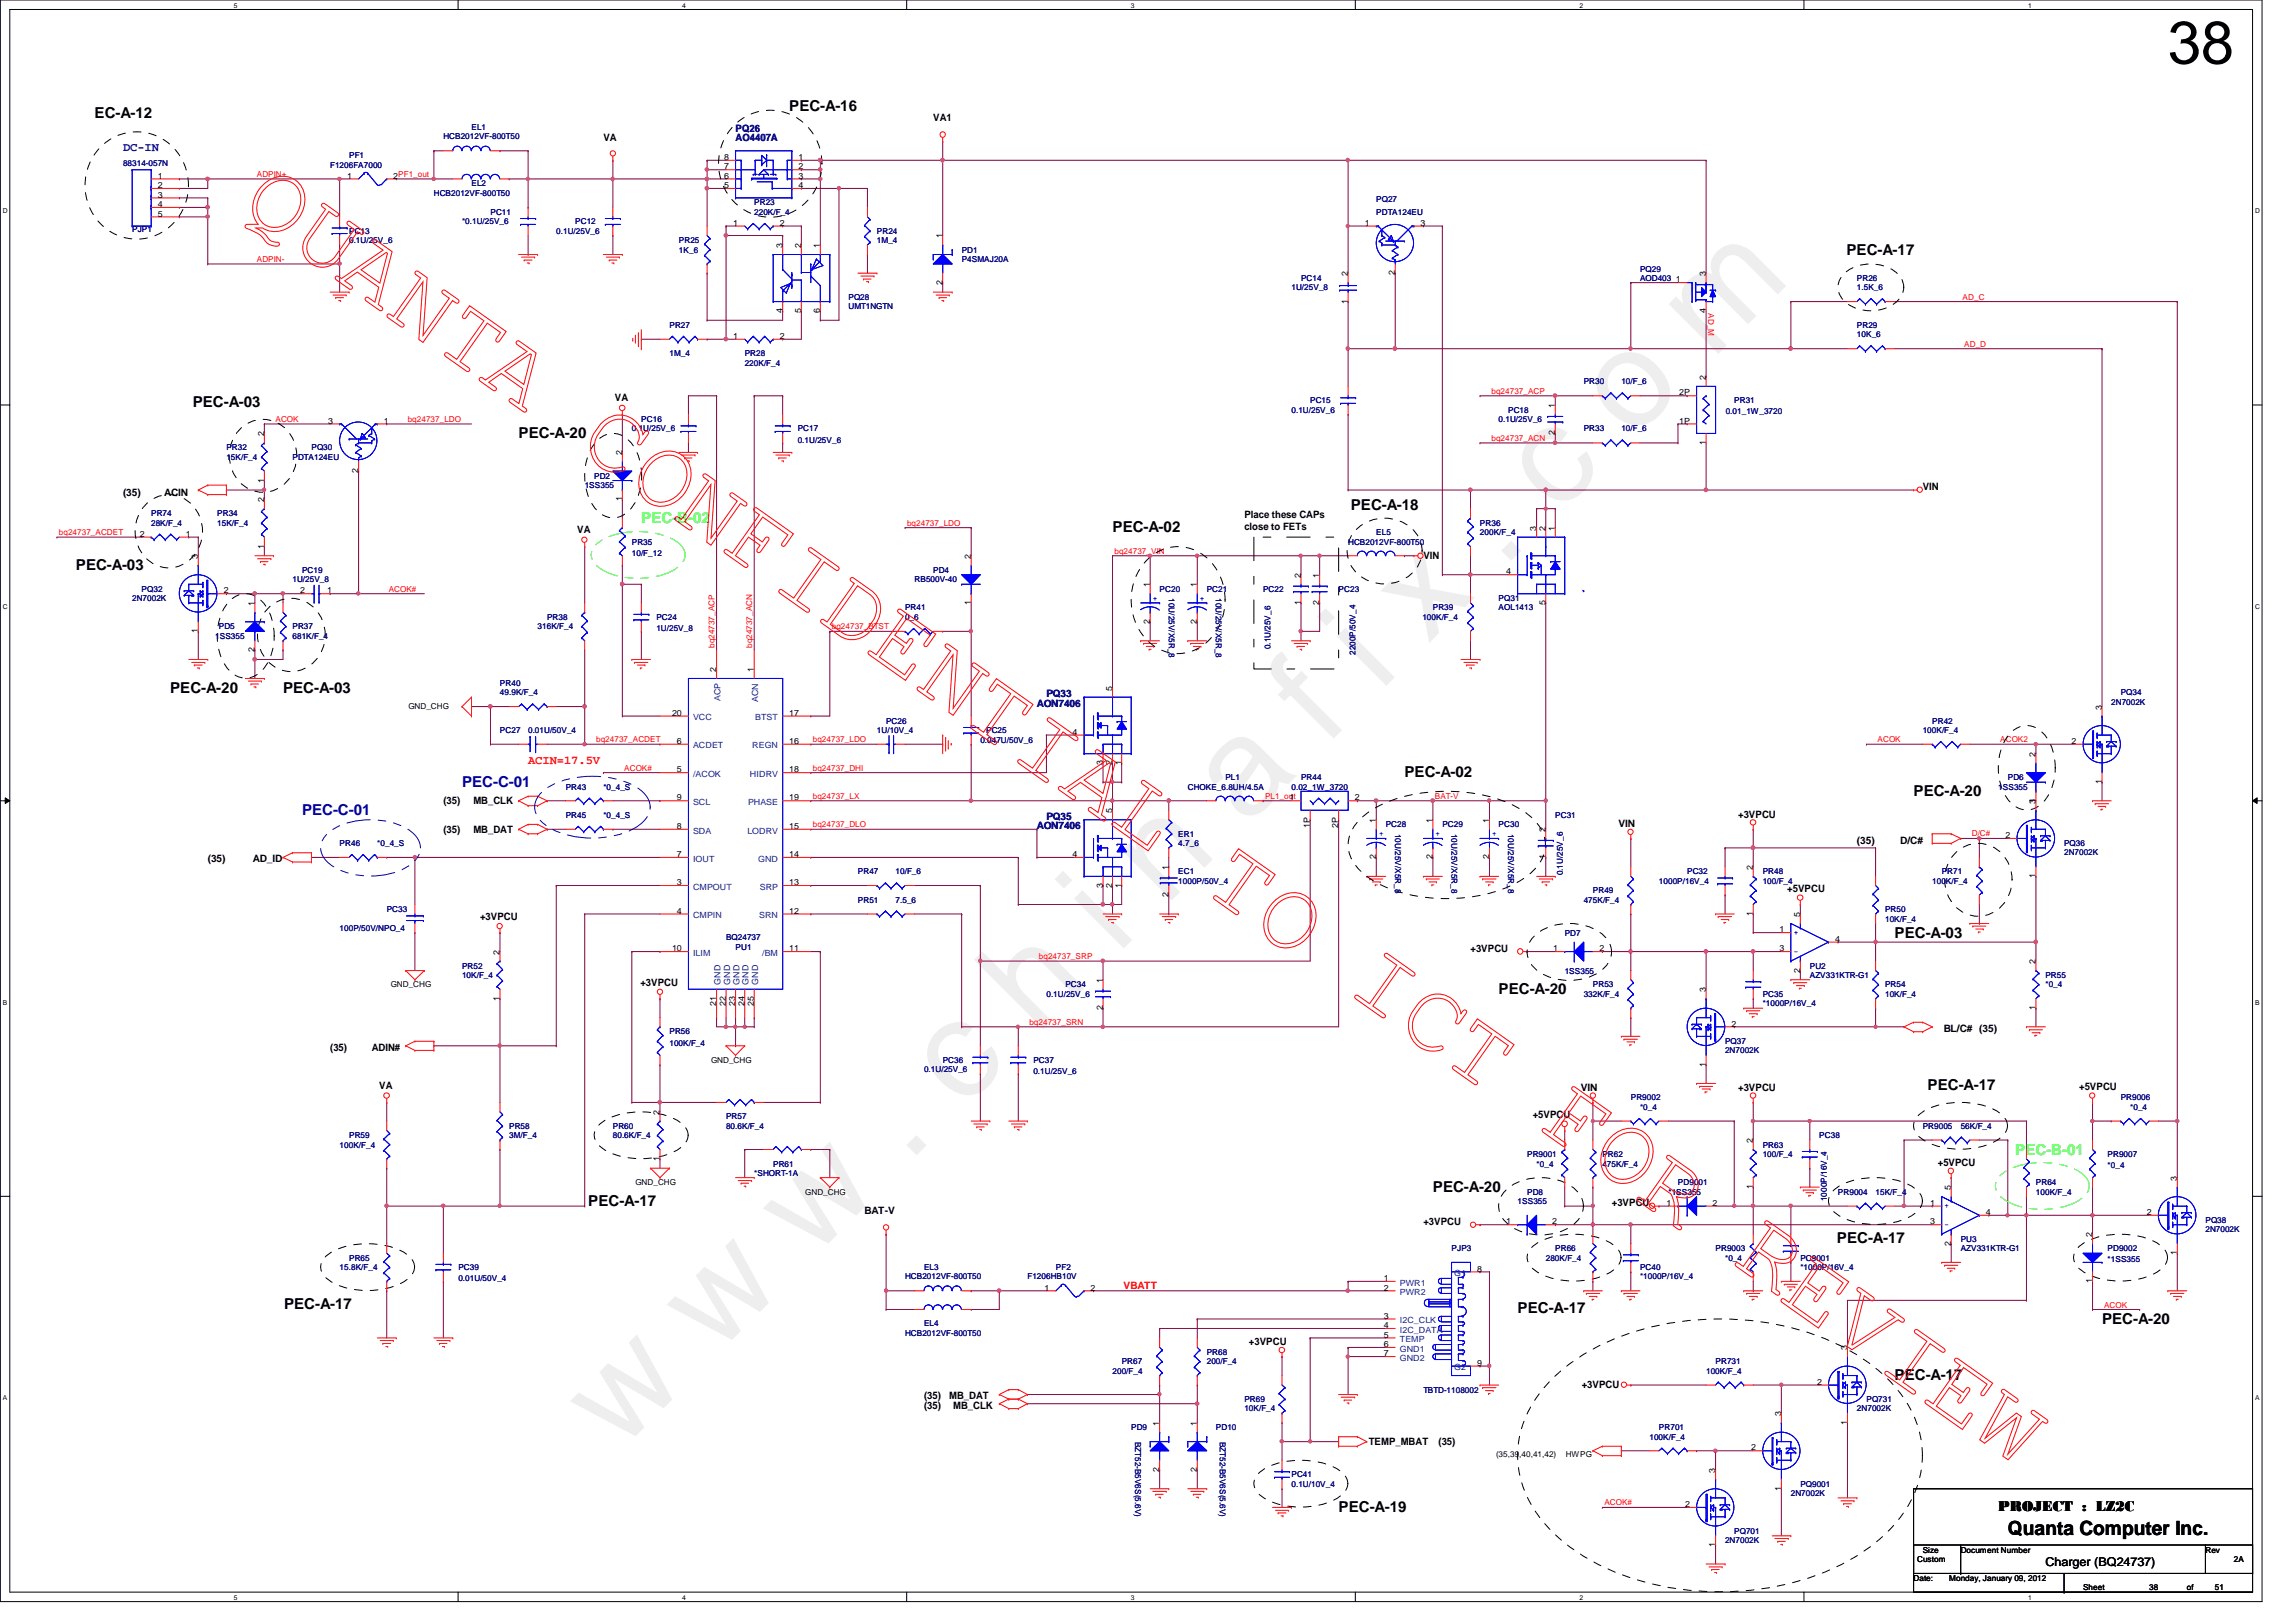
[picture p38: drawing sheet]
<svg xmlns="http://www.w3.org/2000/svg" width="297mm" height="210mm" viewBox="0 0 297 210" stroke-linecap="round" stroke-linejoin="round" font-family="sans-serif">
<defs><g id="words">
<text font-size="17.6" fill="#f0f" x="80.1" y="188" transform="rotate(-45 80.1 188)">w w w . c h i n a f i x . c o m</text>
<text font-size="7.8" x="280.5" y="8.2">38</text>
<text font-size="2.5" x="259.8" y="198.7">Quanta Computer Inc.</text>
<g font-size="1.9">
<text x="12.2" y="15.2">EC-A-12</text>
<text x="102.1" y="14.4">PEC-A-16</text>
<text x="238.9" y="33">PEC-A-17</text>
<text x="24.9" y="52.7">PEC-A-03</text>
<text x="67.1" y="56.7">PEC-A-20</text>
<text x="174.7" y="66">PEC-A-18</text>
<text x="143.9" y="68.9">PEC-A-02</text>
<text x="9.8" y="73.7">PEC-A-03</text>
<text x="22" y="89.6">PEC-A-20</text>
<text x="36.6" y="89.6">PEC-A-03</text>
<text x="181.7" y="100.6">PEC-A-02</text>
<text x="247.6" y="103">PEC-A-20</text>
<text x="245.1" y="121.3">PEC-A-03</text>
<text x="193.9" y="128.6">PEC-A-20</text>
<text x="249.4" y="141.1">PEC-A-17</text>
<text x="185.4" y="154.2">PEC-A-20</text>
<text x="76.1" y="156">PEC-A-17</text>
<text x="237.7" y="160.8">PEC-A-17</text>
<text x="36.7" y="169.3">PEC-A-17</text>
<text x="196.3" y="170">PEC-A-17</text>
<text x="271.9" y="171.3">PEC-A-20</text>
<text x="245.1" y="178.6">PEC-A-17</text>
<text x="173.2" y="195.7">PEC-A-19</text>
<text x="258.5" y="195.6">PROJECT : LZ2C</text>
</g>
<g font-size="1.9" fill="#0f0">
<text x="83" y="67.6">PEC-B-02</text>
<text x="260.7" y="149.5">PEC-B-01</text>
</g>
<g font-size="1.9" fill="#0000a0">
<text x="59.8" y="101.8">PEC-C-01</text>
<text x="39.1" y="105.5">PEC-C-01</text>
</g>
<text font-size="1.6" fill="#000080" x="15.9" y="19.6">DC-IN</text>
<text font-size="1.6" fill="#f00" x="68.3" y="98.8">ACIN=17.5V</text>
<text font-size="1.6" x="264.6" y="202.6">Charger (BQ24737)</text>
<g font-size="1.3" fill="#000080">
<text x="95.2" y="17.1">PQ26</text>
<text x="95.2" y="18.3">AO4407A</text>
<text x="134.2" y="91.4">AON7406</text>
<text x="135.4" y="90.3">PQ33</text>
<text x="134.2" y="107.3">AON7406</text>
<text x="135.4" y="106.1">PQ35</text>
</g>
<g font-size="1.3">
<text x="120.7" y="15.6">VA1</text>
<text x="78.1" y="18.3">VA</text>
<text x="79.5" y="51.9">VA</text>
<text x="15.9" y="64.1">(35)</text>
<text x="21.2" y="64.1">ACIN</text>
<text x="248.7" y="63.4">VIN</text>
<text x="74.7" y="69">VA</text>
<text x="161" y="67.1">Place these CAPs</text>
<text x="161" y="68.6">close to FETs</text>
<text x="184.1" y="72.3">VIN</text>
<text x="57.4" y="104">(35)</text>
<text x="57.4" y="107.8">(35)</text>
<text x="61.3" y="104">MB_CLK</text>
<text x="61.3" y="107.8">MB_DAT</text>
<text x="209.4" y="107.1">VIN</text>
<text x="224.9" y="105.8">+3VPCU</text>
<text x="26.9" y="111.6">(35)</text>
<text x="32.7" y="111.6">AD_ID</text>
<text x="240.2" y="109.3">(35)</text>
<text x="245.8" y="109.3">D/C#</text>
<text x="62.1" y="119">+3VPCU</text>
<text x="231.2" y="115.5">+5VPCU</text>
<text x="190.2" y="123.1">+3VPCU</text>
<text x="82.8" y="127.6">+3VPCU</text>
<text x="42.7" y="136.1">(35)</text>
<text x="48.1" y="136.1">ADIN#</text>
<text x="251.5" y="133.5">BL/C# (35)</text>
<text x="49.1" y="141">VA</text>
<text x="204.5" y="141.2">VIN</text>
<text x="224.9" y="141.2">+3VPCU</text>
<text x="269" y="141.1">+5VPCU</text>
<text x="198.3" y="144.7">+5VPCU</text>
<text x="250.7" y="150.8">+5VPCU</text>
<text x="111.8" y="157.1">BAT-V</text>
<text x="184.1" y="158.5">+3VPCU</text>
<text x="208.5" y="156.1">+3VPCU</text>
<text x="161.6" y="174.1">+3VPCU</text>
<text x="204.6" y="179.6">+3VPCU</text>
<text x="119.5" y="182.3">(35)</text>
<text x="119.5" y="181.1">(35)</text>
<text x="122.8" y="181.1">MB_DAT</text>
<text x="123.3" y="182.3">MB_CLK</text>
<text x="177.1" y="187">TEMP_MBAT</text>
<text x="186.1" y="187">(35)</text>
</g>
<text font-size="1.3" fill="#f00" x="145.4" y="166.8">VBATT</text>
<g font-size="1.1" fill="#000080">
<text x="61" y="16.8">EL1</text>
<text x="15.9" y="21.5">88314-057N</text>
<text x="42.7" y="21.7">F1206FA7000</text>
<text x="45.2" y="20.5">PF1</text>
<text x="57.4" y="18">HCB2012VF-800T50</text>
<text x="56.1" y="25.4">HCB2012VF-800T50</text>
<text x="59.8" y="29">*0.1U/25V_6</text>
<text x="61" y="24.1">EL2</text>
<text x="63.5" y="27.8">PC11</text>
<text x="74.4" y="29">PC12</text>
<text x="97.6" y="26.6">PR23</text>
<text x="97.6" y="27.8">220K/F_4</text>
<text x="178.1" y="26.1">PQ27</text>
<text x="178.1" y="27.8">PDTA124EU</text>
<text x="17.1" y="30">PJP1</text>
<text x="45.2" y="30.2">PC13</text>
<text x="45.2" y="31.5">0.1U/25V_6</text>
<text x="72" y="30.2">0.1U/25V_6</text>
<text x="87.8" y="31.5">PR25</text>
<text x="87.8" y="32.7">1K_6</text>
<text x="113.5" y="30.2">PR24</text>
<text x="113.5" y="31.5">1M_4</text>
<text x="124.4" y="32.7">PD1</text>
<text x="124.4" y="33.9">P4SMAJ20A</text>
<text x="212.2" y="35.1">PQ29</text>
<text x="109.8" y="38.8">PQ28</text>
<text x="109.8" y="40">UMT1NGTN</text>
<text x="167.1" y="37.5">1U/25V_8</text>
<text x="168.3" y="36.3">PC14</text>
<text x="212.2" y="36.3">AOD403</text>
<text x="240.2" y="36.3">PR26</text>
<text x="240.2" y="37.5">1.5K_6</text>
<text x="86.6" y="42.4">PR27</text>
<text x="86.6" y="46.1">1M_4</text>
<text x="96.3" y="46.1">PR28</text>
<text x="96.3" y="47.3">220K/F_4</text>
<text x="240.2" y="42.4">PR29</text>
<text x="240.2" y="43.6">10K_6</text>
<text x="167.1" y="53.4">0.1U/25V_6</text>
<text x="169.5" y="52.2">PC15</text>
<text x="195.1" y="53.4">PC18</text>
<text x="204.9" y="49.7">PR30</text>
<text x="209.8" y="49.7">10/F_6</text>
<text x="223.3" y="53.6">0.01_1W_3720</text>
<text x="224.4" y="52.2">PR31</text>
<text x="29.3" y="58.3">PR32</text>
<text x="29.3" y="59.5">15K/F_4</text>
<text x="37.8" y="59.5">PDTA124EU</text>
<text x="40.3" y="58.3">PQ30</text>
<text x="81.7" y="55.8">0.1U/25V_6</text>
<text x="83" y="54.6">PC16</text>
<text x="103.2" y="55.8">PC17</text>
<text x="103.2" y="57.3">0.1U/25V_6</text>
<text x="193.9" y="54.6">0.1U/25V_6</text>
<text x="204.9" y="55.8">PR33</text>
<text x="209.8" y="55.8">10/F_6</text>
<text x="75.6" y="63.2">1SS355</text>
<text x="76.9" y="61.9">PD2</text>
<text x="19.6" y="66.8">PR74</text>
<text x="19.6" y="68">28K/F_4</text>
<text x="28.1" y="66.8">PR34</text>
<text x="28.1" y="68">15K/F_4</text>
<text x="81.7" y="70.5">PR35</text>
<text x="81.7" y="71.9">10/F_12</text>
<text x="174.4" y="70.5">HCB2012VF-800T50</text>
<text x="178.1" y="69.3">EL5</text>
<text x="191.5" y="68">PR36</text>
<text x="191.5" y="69.3">200K/F_4</text>
<text x="17.1" y="77.8">2N7002K</text>
<text x="18.3" y="76.6">PQ32</text>
<text x="37.8" y="75.4">1U/25V_8</text>
<text x="39.1" y="74.1">PC19</text>
<text x="118.3" y="75.4">RB500V-40</text>
<text x="120.7" y="74.1">PD4</text>
<text x="150" y="76.6">PC20</text>
<text x="151.2" y="77.4" transform="rotate(90 151.2 77.4)">10U/25V/X5R_8</text>
<text x="156.1" y="76.6">PC21</text>
<text x="157.3" y="77.4" transform="rotate(90 157.3 77.4)">10U/25V/X5R_8</text>
<text x="163.4" y="76.6">PC22</text>
<text x="173.2" y="76.6">PC23</text>
<text x="193.9" y="77.8">PQ31</text>
<text x="27.9" y="82.7">1SS355</text>
<text x="28.3" y="81.4">PD5</text>
<text x="37.8" y="81.4">PR37</text>
<text x="37.8" y="82.7">681K/F_4</text>
<text x="69.6" y="81.4">316K/F_4</text>
<text x="70.8" y="80.2">PR38</text>
<text x="84.9" y="80.2">PC24</text>
<text x="84.9" y="81.7">1U/25V_8</text>
<text x="117.1" y="79">PR41</text>
<text x="117.1" y="80.2">0_6</text>
<text x="184" y="80.2">100K/F_4</text>
<text x="185.4" y="79">PR39</text>
<text x="193.9" y="79">AOL1413</text>
<text x="64.7" y="88.8">PR40</text>
<text x="164.4" y="84" transform="rotate(-90 164.4 84)">0.1U/25V_6</text>
<text x="175.4" y="84.8" transform="rotate(-90 175.4 84.8)">2200P/50V_4</text>
<text x="64.7" y="90">49.9K/F_4</text>
<text x="64.7" y="94.9">PC27</text>
<text x="68.3" y="94.9">0.01U/50V_4</text>
<text x="113.5" y="94.9">1U/10V_4</text>
<text x="114.6" y="93.6">PC26</text>
<text x="127.6" y="94.9">PC25</text>
<text x="248.7" y="94.9">100K/F_4</text>
<text x="250" y="93.6">PR42</text>
<text x="273.1" y="91.2">2N7002K</text>
<text x="274.4" y="90">PQ34</text>
<text x="126.8" y="96.1">0.047U/50V_6</text>
<text x="158.5" y="101">PL1</text>
<text x="168.3" y="101">PR44</text>
<text x="259.8" y="101">PD6</text>
<text x="73.2" y="105.8">PR45</text>
<text x="73.2" y="102.2">PR43</text>
<text x="78.1" y="105.8">*0_4_S</text>
<text x="78.1" y="102.2">*0_4_S</text>
<text x="153.7" y="102.2">CHOKE_6.8UH/4.5A</text>
<text x="167.1" y="102.2">0.02_1W_3720</text>
<text x="179.3" y="107.1">PC28</text>
<text x="180.5" y="107.9" transform="rotate(90 180.5 107.9)">10U/25V/X5R_8</text>
<text x="186.6" y="107.1">PC29</text>
<text x="187.8" y="107.9" transform="rotate(90 187.8 107.9)">10U/25V/X5R_8</text>
<text x="193.9" y="107.1">PC30</text>
<text x="195.1" y="107.9" transform="rotate(90 195.1 107.9)">10U/25V/X5R_8</text>
<text x="201.2" y="105.8">PC31</text>
<text x="258.5" y="102.2">1SS355</text>
<text x="43.9" y="109.5">PR46</text>
<text x="48.8" y="109.5">*0_4_S</text>
<text x="111" y="113.2">PR47</text>
<text x="115.9" y="113.2">10/F_6</text>
<text x="152.4" y="113.2">EC1</text>
<text x="152.4" y="108.3">ER1</text>
<text x="152.4" y="109.5">4.7_6</text>
<text x="202.2" y="113.3" transform="rotate(-90 202.2 113.3)">0.1U/25V_6</text>
<text x="218.3" y="113.2">PC32</text>
<text x="228" y="113.2">PR48</text>
<text x="251.2" y="113.2">PR71</text>
<text x="267" y="109.5">PQ36</text>
<text x="267" y="110.7">2N7002K</text>
<text x="50" y="118">PC33</text>
<text x="111" y="116.8">PR51</text>
<text x="115.9" y="116.8">7.5_6</text>
<text x="152.4" y="114.4">1000P/50V_4</text>
<text x="204.9" y="116.8">475K/F_4</text>
<text x="206.1" y="115.6">PR49</text>
<text x="214.6" y="114.4">1000P/16V_4</text>
<text x="228" y="114.4">100/F_4</text>
<text x="243.9" y="118">PR50</text>
<text x="243.9" y="119.3">10K/F_4</text>
<text x="250" y="114.4">100K/F_4</text>
<text x="43.9" y="120.5">100P/50V/NPO_4</text>
<text x="59.8" y="125.3">PR52</text>
<text x="93.9" y="121.7">BQ24737</text>
<text x="95.2" y="122.9">PU1</text>
<text x="202.4" y="121.1">PD7</text>
<text x="234.1" y="125.3">PU2</text>
<text x="59.8" y="126.6">10K/F_4</text>
<text x="135.4" y="129">0.1U/25V_6</text>
<text x="137.8" y="127.8">PC34</text>
<text x="202.4" y="126.1">1SS355</text>
<text x="204.9" y="129">332K/F_4</text>
<text x="206.1" y="127.8">PR53</text>
<text x="228" y="129">PC35</text>
<text x="228" y="130.2">*1000P/16V_4</text>
<text x="234.1" y="126.6">AZV331KTR-G1</text>
<text x="243.9" y="127.8">PR54</text>
<text x="243.9" y="129">10K/F_4</text>
<text x="264.6" y="126.6">PR55</text>
<text x="264.6" y="127.8">*0_4</text>
<text x="86.6" y="133.9">PR56</text>
<text x="86.6" y="135.3">100K/F_4</text>
<text x="122" y="137.5">PC36</text>
<text x="133.7" y="137.5">PC37</text>
<text x="223.2" y="135.1">PQ37</text>
<text x="223.2" y="136.3">2N7002K</text>
<text x="119.5" y="138.8">0.1U/25V_6</text>
<text x="133.7" y="139">0.1U/25V_6</text>
<text x="211" y="142.4">PR9002</text>
<text x="212.2" y="143.6">*0_4</text>
<text x="274.4" y="142.4">PR9006</text>
<text x="275.6" y="143.6">*0_4</text>
<text x="43.9" y="148.5">100K/F_4</text>
<text x="45.2" y="147.3">PR59</text>
<text x="65.9" y="146">PR58</text>
<text x="65.9" y="147.3">3M/F_4</text>
<text x="79.3" y="146">PR60</text>
<text x="79.3" y="147.3">80.6K/F_4</text>
<text x="93.9" y="144.9">PR57</text>
<text x="93.9" y="146">80.6K/F_4</text>
<text x="197.6" y="149.7">PR9001</text>
<text x="207.3" y="149.7">PR62</text>
<text x="228" y="148.5">PR63</text>
<text x="228" y="149.7">100/F_4</text>
<text x="235.4" y="147.3">PC38</text>
<text x="248.7" y="146">PR9005</text>
<text x="253.7" y="146">56K/F_4</text>
<text x="272.7" y="149.7">PR9007</text>
<text x="97.6" y="152.1">*SHORT-1A</text>
<text x="100" y="151">PR61</text>
<text x="196.3" y="155.8">1SS355</text>
<text x="197.6" y="154.6">PD8</text>
<text x="198.8" y="151">*0_4</text>
<text x="207.3" y="151">475K/F_4</text>
<text x="215.9" y="154.6">*1SS355</text>
<text x="217.1" y="153.4">PD9001</text>
<text x="236.3" y="155.4" transform="rotate(-90 236.3 155.4)">1000P/16V_4</text>
<text x="237.8" y="154.6">PR9004</text>
<text x="242.7" y="154.6">15K/F_4</text>
<text x="263.4" y="153.4">PR64</text>
<text x="263.4" y="154.6">100K/F_4</text>
<text x="272.7" y="151.2">*0_4</text>
<text x="187.8" y="161.9">PJP3</text>
<text x="201.2" y="161.9">PR66</text>
<text x="222" y="161.9">PR9003</text>
<text x="253.7" y="160.7">PU3</text>
<text x="253.7" y="161.9">AZV331KTR-G1</text>
<text x="272.7" y="161.9">PD9002</text>
<text x="285.3" y="158.2">PQ38</text>
<text x="285.3" y="159.5">2N7002K</text>
<text x="43.9" y="164.3">15.8K/F_4</text>
<text x="45.2" y="163.2">PR65</text>
<text x="59.3" y="164.3">PC39</text>
<text x="59.3" y="165.8">0.01U/50V_4</text>
<text x="117.1" y="165.6">HCB2012VF-800T50</text>
<text x="119.5" y="164.3">EL3</text>
<text x="132.9" y="165.6">F1206HB10V</text>
<text x="136.6" y="164.3">PF2</text>
<text x="200" y="163.2">280K/F_4</text>
<text x="212.2" y="164.3">PC40</text>
<text x="212.2" y="165.6">*1000P/16V_4</text>
<text x="223.2" y="163.2">*0_4</text>
<text x="232.9" y="163.2">PC9001</text>
<text x="232.9" y="164.3">*1000P/16V_4</text>
<text x="272.7" y="163.4">*1SS355</text>
<text x="117.1" y="172.9">HCB2012VF-800T50</text>
<text x="119.5" y="171.7">EL4</text>
<text x="143.9" y="177.8">200/F_4</text>
<text x="145.1" y="176.5">PR67</text>
<text x="156.1" y="175.3">PR68</text>
<text x="156.1" y="176.5">200/F_4</text>
<text x="220.7" y="177.8">100K/F_4</text>
<text x="222" y="176.5">PR731</text>
<text x="146.3" y="185.1">PD9</text>
<text x="157.3" y="185.1">PD10</text>
<text x="161" y="181.4">PR69</text>
<text x="161" y="182.6">10K/F_4</text>
<text x="184.1" y="180.2">TBTD-1108002</text>
<text x="214.6" y="185.1">PR701</text>
<text x="240.2" y="182.6">2N7002K</text>
<text x="241.5" y="181.4">PQ731</text>
<text x="146.9" y="186.6" transform="rotate(90 146.9 186.6)">BZT52-B5V6S(5.6V)</text>
<text x="157.8" y="186.6" transform="rotate(90 157.8 186.6)">BZT52-B5V6S(5.6V)</text>
<text x="167.1" y="191.2">PC41</text>
<text x="213.4" y="186.3">100K/F_4</text>
<text x="167.1" y="192.4">0.1U/10V_4</text>
<text x="231.7" y="193.6">2N7002K</text>
<text x="232.9" y="192.4">PQ9001</text>
<text x="223.2" y="199.7">2N7002K</text>
<text x="224.4" y="198.5">PQ701</text>
</g>
<g font-size="1.1">
<text x="20.4" y="23.1">1</text>
<text x="44.9" y="23.1">1</text>
<text x="50.9" y="23.1">2PF1_out</text>
<text x="93.7" y="20.7">8</text>
<text x="93.7" y="21.9">7</text>
<text x="93.7" y="23.1">6</text>
<text x="103.3" y="23.1">3</text>
<text x="103.3" y="21.9">2</text>
<text x="103.3" y="20.7">1</text>
<text x="20.4" y="24.3">2</text>
<text x="20.4" y="25.6">3</text>
<text x="20.4" y="26.8">4</text>
<text x="20.4" y="28">5</text>
<text x="93.7" y="24.3">5</text>
<text x="94.9" y="29.2">1</text>
<text x="100.9" y="29.2">2</text>
<text x="103.3" y="24.3">4</text>
<text x="176.6" y="29.2">1</text>
<text x="183.8" y="29.2">3</text>
<text x="101.2" y="32.1" transform="rotate(-90 101.2 32.1)">3</text>
<text x="103.6" y="32.1" transform="rotate(-90 103.6 32.1)">2</text>
<text x="106.1" y="32.1" transform="rotate(-90 106.1 32.1)">1</text>
<text x="121.9" y="30.9" transform="rotate(-90 121.9 30.9)">1</text>
<text x="174.4" y="35.7" transform="rotate(-90 174.4 35.7)">2</text>
<text x="180.5" y="35.6" transform="rotate(-90 180.5 35.6)">2</text>
<text x="220.7" y="35.7" transform="rotate(-90 220.7 35.7)">3</text>
<text x="101.2" y="40.5" transform="rotate(-90 101.2 40.5)">4</text>
<text x="103.6" y="40.5" transform="rotate(-90 103.6 40.5)">5</text>
<text x="106.1" y="40.5" transform="rotate(-90 106.1 40.5)">6</text>
<text x="121.9" y="36.8" transform="rotate(-90 121.9 36.8)">2</text>
<text x="174.4" y="39.3" transform="rotate(-90 174.4 39.3)">1</text>
<text x="216.8" y="36.5">1</text>
<text x="220.7" y="40.5" transform="rotate(-90 220.7 40.5)">4</text>
<text x="94.9" y="43.9">1</text>
<text x="100.9" y="43.9">2</text>
<text x="201.2" y="52.8" transform="rotate(-90 201.2 52.8)">1</text>
<text x="217.3" y="51.2">2P</text>
<text x="220.7" y="49.1" transform="rotate(-90 220.7 49.1)">2</text>
<text x="34.2" y="56.5" transform="rotate(-90 34.2 56.5)">2</text>
<text x="42.5" y="54.8">3</text>
<text x="49.7" y="54.8">1</text>
<text x="80.5" y="58.9" transform="rotate(-90 80.5 58.9)">2</text>
<text x="201.2" y="56.3" transform="rotate(-90 201.2 56.3)">2</text>
<text x="217.3" y="54.8">1P</text>
<text x="220.7" y="57.6" transform="rotate(-90 220.7 57.6)">1</text>
<text x="34.2" y="65" transform="rotate(-90 34.2 65)">2</text>
<text x="34.2" y="62.4" transform="rotate(-90 34.2 62.4)">1</text>
<text x="46.4" y="61.2" transform="rotate(-90 46.4 61.2)">2</text>
<text x="80.5" y="64.9" transform="rotate(-90 80.5 64.9)">1</text>
<text x="18.1" y="69.5">2</text>
<text x="24" y="69.5">1</text>
<text x="34.2" y="71" transform="rotate(-90 34.2 71)">1</text>
<text x="198.8" y="68.7" transform="rotate(-90 198.8 68.7)">3</text>
<text x="199.9" y="68.7" transform="rotate(-90 199.9 68.7)">2</text>
<text x="201.2" y="68.7" transform="rotate(-90 201.2 68.7)">1</text>
<text x="25.6" y="72.3" transform="rotate(-90 25.6 72.3)">3</text>
<text x="29" y="76.8">2</text>
<text x="38.8" y="76.8">2</text>
<text x="42.3" y="76.8">1</text>
<text x="125.6" y="72.3" transform="rotate(-90 125.6 72.3)">2</text>
<text x="148.8" y="76" transform="rotate(-90 148.8 76)">1</text>
<text x="154.9" y="76" transform="rotate(-90 154.9 76)">1</text>
<text x="168.3" y="74.8" transform="rotate(-90 168.3 74.8)">2</text>
<text x="170.7" y="74.8" transform="rotate(-90 170.7 74.8)">1</text>
<text x="194.9" y="74.3">4</text>
<text x="25.6" y="82" transform="rotate(-90 25.6 82)">1</text>
<text x="32.9" y="78.4" transform="rotate(-90 32.9 78.4)">1</text>
<text x="125.6" y="78.3" transform="rotate(-90 125.6 78.3)">1</text>
<text x="148.8" y="80.7" transform="rotate(-90 148.8 80.7)">2</text>
<text x="154.9" y="80.7" transform="rotate(-90 154.9 80.7)">2</text>
<text x="168.3" y="78.3" transform="rotate(-90 168.3 78.3)">1</text>
<text x="170.7" y="78.3" transform="rotate(-90 170.7 78.3)">2</text>
<text x="199.9" y="78.3" transform="rotate(-90 199.9 78.3)">5</text>
<text x="32.9" y="84.4" transform="rotate(-90 32.9 84.4)">2</text>
<text x="92.7" y="87" transform="rotate(-90 92.7 87)">2</text>
<text x="97.5" y="87" transform="rotate(-90 97.5 87)">1</text>
<text x="143.9" y="89.4" transform="rotate(-90 143.9 89.4)">5</text>
<text x="52.8" y="91.7">GND_CHG</text>
<text x="86.9" y="92.6">20</text>
<text x="102.1" y="92.6">17</text>
<text x="138.8" y="95.1">4</text>
<text x="271.9" y="91.8" transform="rotate(-90 271.9 91.8)">3</text>
<text x="87.6" y="96.3">6</text>
<text x="87.6" y="99.9">5</text>
<text x="102.1" y="99.9">18</text>
<text x="102.1" y="96.3">16</text>
<text x="142.7" y="99" transform="rotate(-90 142.7 99)">3</text>
<text x="143.9" y="99" transform="rotate(-90 143.9 99)">2</text>
<text x="145.1" y="99" transform="rotate(-90 145.1 99)">1</text>
<text x="263.4" y="97.9" transform="rotate(-90 263.4 97.9)">2</text>
<text x="268" y="96.3">2</text>
<text x="271.9" y="101.5" transform="rotate(-90 271.9 101.5)">1</text>
<text x="87.6" y="103.6">9</text>
<text x="87.6" y="107.3">8</text>
<text x="102.1" y="103.6">19</text>
<text x="102.1" y="107.3">15</text>
<text x="143.9" y="105.2" transform="rotate(-90 143.9 105.2)">5</text>
<text x="166.8" y="103.6">1</text>
<text x="169.5" y="107.1" transform="rotate(-90 169.5 107.1)">1P</text>
<text x="173.1" y="107.1" transform="rotate(-90 173.1 107.1)">2P</text>
<text x="175.3" y="103.6">2</text>
<text x="178" y="106.5" transform="rotate(-90 178 106.5)">1</text>
<text x="185.3" y="106.5" transform="rotate(-90 185.3 106.5)">1</text>
<text x="192.7" y="106.5" transform="rotate(-90 192.7 106.5)">1</text>
<text x="199.9" y="107.7" transform="rotate(-90 199.9 107.7)">2</text>
<text x="263.4" y="104" transform="rotate(-90 263.4 104)">3</text>
<text x="263.4" y="103.9" transform="rotate(-90 263.4 103.9)">1</text>
<text x="87.6" y="110.9">7</text>
<text x="102.1" y="110.9">14</text>
<text x="138.8" y="110.9">4</text>
<text x="151.2" y="112.6" transform="rotate(-90 151.2 112.6)">1</text>
<text x="178" y="111.2" transform="rotate(-90 178 111.2)">2</text>
<text x="185.3" y="111.2" transform="rotate(-90 185.3 111.2)">2</text>
<text x="192.7" y="111.2" transform="rotate(-90 192.7 111.2)">2</text>
<text x="199.9" y="111.2" transform="rotate(-90 199.9 111.2)">1</text>
<text x="226.8" y="112.6" transform="rotate(-90 226.8 112.6)">2</text>
<text x="259.5" y="108.5">2</text>
<text x="263.4" y="113.7" transform="rotate(-90 263.4 113.7)">1</text>
<text x="87.6" y="114.6">3</text>
<text x="87.6" y="118.2">4</text>
<text x="102.1" y="114.6">13</text>
<text x="102.1" y="118.2">12</text>
<text x="142.7" y="114.9" transform="rotate(-90 142.7 114.9)">3</text>
<text x="143.9" y="114.9" transform="rotate(-90 143.9 114.9)">2</text>
<text x="145.1" y="114.9" transform="rotate(-90 145.1 114.9)">1</text>
<text x="151.2" y="116.1" transform="rotate(-90 151.2 116.1)">2</text>
<text x="226.8" y="118.5" transform="rotate(-90 226.8 118.5)">1</text>
<text x="232.9" y="118.7" transform="rotate(-90 232.9 118.7)">5</text>
<text x="64.6" y="123.5" transform="rotate(-90 64.6 123.5)">2</text>
<text x="86.9" y="123.1">10</text>
<text x="102.1" y="123.1">11</text>
<text x="201" y="123.1">1</text>
<text x="206.9" y="123.1">2</text>
<text x="230.2" y="120.6">1</text>
<text x="230.2" y="123.1">3</text>
<text x="232.9" y="125.9" transform="rotate(-90 232.9 125.9)">2</text>
<text x="237.4" y="121.9">4</text>
<text x="263.4" y="124.8" transform="rotate(-90 263.4 124.8)">2</text>
<text x="50.5" y="127.8">GND_CHG</text>
<text x="64.6" y="129.5" transform="rotate(-90 64.6 129.5)">1</text>
<text x="92.7" y="130.1" transform="rotate(-90 92.7 130.1)">21</text>
<text x="93.9" y="130.1" transform="rotate(-90 93.9 130.1)">22</text>
<text x="95.1" y="130.1" transform="rotate(-90 95.1 130.1)">23</text>
<text x="96.3" y="130.1" transform="rotate(-90 96.3 130.1)">24</text>
<text x="97.5" y="130.1" transform="rotate(-90 97.5 130.1)">25</text>
<text x="142.7" y="130.7" transform="rotate(-90 142.7 130.7)">2</text>
<text x="142.7" y="127.2" transform="rotate(-90 142.7 127.2)">1</text>
<text x="220.7" y="128.4" transform="rotate(-90 220.7 128.4)">3</text>
<text x="263.4" y="130.7" transform="rotate(-90 263.4 130.7)">1</text>
<text x="92" y="137.5">GND_CHG</text>
<text x="224" y="132.8">2</text>
<text x="220.7" y="138" transform="rotate(-90 220.7 138)">1</text>
<text x="85.3" y="144.2" transform="rotate(-90 85.3 144.2)">2</text>
<text x="226.8" y="147.9" transform="rotate(-90 226.8 147.9)">2</text>
<text x="82.2" y="153.4">GND_CHG</text>
<text x="85.3" y="150.2" transform="rotate(-90 85.3 150.2)">1</text>
<text x="104.2" y="154.6">GND_CHG</text>
<text x="226.8" y="153.9" transform="rotate(-90 226.8 153.9)">1</text>
<text x="252.4" y="154" transform="rotate(-90 252.4 154)">5</text>
<text x="281.6" y="152.8" transform="rotate(-90 281.6 152.8)">3</text>
<text x="194.9" y="158.5">1</text>
<text x="200.8" y="158.5">2</text>
<text x="215.6" y="156">1</text>
<text x="221.6" y="156">2</text>
<text x="249.7" y="156">1</text>
<text x="249.7" y="158.5">3</text>
<text x="252.4" y="161.2" transform="rotate(-90 252.4 161.2)">2</text>
<text x="256.9" y="157.2">4</text>
<text x="270.7" y="160.1" transform="rotate(-90 270.7 160.1)">2</text>
<text x="277.7" y="157.2">2</text>
<text x="135.1" y="167">1</text>
<text x="141.1" y="167">2</text>
<text x="179" y="165.8">1</text>
<text x="179" y="167">2</text>
<text x="191.1" y="164.5">8</text>
<text x="270.7" y="166.1" transform="rotate(-90 270.7 166.1)">1</text>
<text x="281.6" y="162.4" transform="rotate(-90 281.6 162.4)">1</text>
<text x="179" y="170.6">3</text>
<text x="179" y="173.1">5</text>
<text x="179" y="171.9">4</text>
<text x="179" y="175.5">7</text>
<text x="179" y="174.3">6</text>
<text x="191.1" y="176.7">9</text>
<text x="235.1" y="179.2">2</text>
<text x="239" y="174.7" transform="rotate(-90 239 174.7)">3</text>
<text x="150" y="184.5" transform="rotate(-90 150 184.5)">1</text>
<text x="154.9" y="184.5" transform="rotate(-90 154.9 184.5)">1</text>
<text x="230.4" y="183.3" transform="rotate(-90 230.4 183.3)">3</text>
<text x="239" y="184.4" transform="rotate(-90 239 184.4)">1</text>
<text x="150" y="190.5" transform="rotate(-90 150 190.5)">2</text>
<text x="154.9" y="190.5" transform="rotate(-90 154.9 190.5)">2</text>
<text x="193.5" y="188.5">(35,39,40,41,42)</text>
<text x="202.6" y="188.5">HWPG</text>
<text x="221.9" y="190.6" transform="rotate(-90 221.9 190.6)">3</text>
<text x="226.6" y="187.7">2</text>
<text x="218" y="195">2</text>
<text x="230.4" y="192.9" transform="rotate(-90 230.4 192.9)">1</text>
<text x="221.9" y="200.2" transform="rotate(-90 221.9 200.2)">1</text>
<text x="248" y="202.1">Custom</text>
<text x="248.7" y="200.9">Size</text>
<text x="253.7" y="200.9">Document Number</text>
<text x="285.3" y="200.9">Rev</text>
<text x="289" y="202.1">2A</text>
<text x="247.6" y="204.6">Date:</text>
<text x="252.2" y="204.6">Monday, January 09, 2012</text>
<text x="269.5" y="205.8">Sheet</text>
<text x="278" y="205.8">38</text>
<text x="282.9" y="205.8">of</text>
<text x="286.6" y="205.8">51</text>
</g>
<g font-size="1.1" fill="#f00">
<text x="33.2" y="22.9">ADPIN+</text>
<text x="33.2" y="33.9">ADPIN-</text>
<text x="221" y="40.5" transform="rotate(90 221 40.5)">AD_M</text>
<text x="253.9" y="38.8">AD_C</text>
<text x="254.1" y="44.9">AD_D</text>
<text x="193" y="51">bq24737_ACP</text>
<text x="35.6" y="54.6">ACOK</text>
<text x="52.7" y="54.6">bq24737_LDO</text>
<text x="193" y="57.1">bq24737_ACN</text>
<text x="7.6" y="69.3">bq24737_ACDET</text>
<text x="117.3" y="68">bq24737_LDO</text>
<text x="144.2" y="71.7">bq24737_VIN</text>
<text x="50.3" y="76.6">ACOK#</text>
<text x="92.5" y="83.9" transform="rotate(-90 92.5 83.9)">bq24737_ACP</text>
<text x="97.3" y="83.9" transform="rotate(-90 97.3 83.9)">bq24737_ACN</text>
<text x="107.6" y="81.4">bq24737_BTST</text>
<text x="77.1" y="96.1">bq24737_ACDET</text>
<text x="80.8" y="99.7">ACOK#</text>
<text x="105.2" y="99.7">bq24737_DHI</text>
<text x="105.2" y="96.1">bq24737_LDO</text>
<text x="242.9" y="96.1">ACOK</text>
<text x="258.8" y="96.1">ACOK2</text>
<text x="105.2" y="103.4">bq24737_LX</text>
<text x="105.2" y="107.1">bq24737_DLO</text>
<text x="163.7" y="103.4">PL1_out</text>
<text x="185.6" y="103.4">BAT-V</text>
<text x="255.1" y="108.2">D/C#</text>
<text x="134.4" y="124.1">bq24737_SRP</text>
<text x="133.2" y="132.6">bq24737_SRN</text>
<text x="272.2" y="169.2">ACOK</text>
<text x="207.6" y="194.8">ACOK#</text>
</g>
<g font-size="1.1" fill="#00f">
<text x="149.1" y="77.8">+</text>
<text x="155.2" y="77.8">+</text>
<text x="178.4" y="108.2">+</text>
<text x="185.7" y="108.2">+</text>
<text x="193" y="108.2">+</text>
<text x="232.1" y="121">+</text>
<text x="232.1" y="123.5">-</text>
<text x="251.6" y="156.4">+</text>
<text x="251.6" y="158.8">-</text>
</g>
<g font-size="1.1" fill="#004080">
<text x="89.7" y="93.2">VCC</text>
<text x="93.2" y="90.8" transform="rotate(-90 93.2 90.8)">ACP</text>
<text x="97.7" y="93.2">BTST</text>
<text x="98.1" y="90.8" transform="rotate(-90 98.1 90.8)">ACN</text>
<text x="89.7" y="96.9">ACDET</text>
<text x="89.7" y="100.5">/ACOK</text>
<text x="97" y="100.5">HIDRV</text>
<text x="97.3" y="96.9">REGN</text>
<text x="89.7" y="104.2">SCL</text>
<text x="89.7" y="107.9">SDA</text>
<text x="96.7" y="107.9">LODRV</text>
<text x="96.8" y="104.2">PHASE</text>
<text x="89.7" y="111.5">IOUT</text>
<text x="98.1" y="111.5">GND</text>
<text x="89.7" y="115.1">CMPOUT</text>
<text x="89.7" y="118.8">CMPIN</text>
<text x="98.2" y="118.8">SRN</text>
<text x="98.3" y="115.1">SRP</text>
<text x="89.7" y="123.7">ILIM</text>
<text x="98.6" y="123.7">/BM</text>
<text x="93.2" y="127.4" transform="rotate(-90 93.2 127.4)">GND</text>
<text x="94.4" y="127.4" transform="rotate(-90 94.4 127.4)">GND</text>
<text x="95.7" y="127.4" transform="rotate(-90 95.7 127.4)">GND</text>
<text x="96.9" y="127.4" transform="rotate(-90 96.9 127.4)">GND</text>
<text x="98.1" y="127.4" transform="rotate(-90 98.1 127.4)">GND</text>
<text x="181.1" y="166.4">PWR1</text>
<text x="181.1" y="167.6">PWR2</text>
<text x="188.1" y="165.1">G1</text>
<text x="181.1" y="171.2">I2C_CLK</text>
<text x="181.1" y="173.7">TEMP</text>
<text x="181.1" y="172.5">I2C_DATA</text>
<text x="181.1" y="176.1">GND2</text>
<text x="181.1" y="174.9">GND1</text>
<text x="188.1" y="177.3">G2</text>
</g>
<g font-size=".9">
<text x="30.3" y="1">5</text>
<text x="88.3" y="1">4</text>
<text x="146.3" y="1">3</text>
<text x="204.3" y="1">2</text>
<text x="262.4" y="1">1</text>
<text x=".4" y="27.6">D</text>
<text x="291.8" y="27.6">D</text>
<text x=".4" y="78.8">C</text>
<text x="291.8" y="78.8">C</text>
<text x=".4" y="130">B</text>
<text x="291.8" y="130">B</text>
<text x=".4" y="181.2">A</text>
<text x="291.8" y="181.2">A</text>
<text x="30.3" y="207">5</text>
<text x="88.3" y="207">4</text>
<text x="146.3" y="207">3</text>
<text x="204.3" y="207">2</text>
<text x="262.4" y="207">1</text>
</g>
</g></defs>
<path d="M0 0h292.6v207.3h-292.6zM1.3 1.2h290.1v204.8h-290.1z" fill="none" stroke="#000" stroke-width=".13"/>
<g fill="#fff">
<path d="M30.3 .2h.4v.9h-.4z"/>
<path d="M30.3 206.2h.4v1h-.4z"/>
</g>
<path d="M59.3 0v1.2M59.3 206v1.3" fill="none" stroke="#000" stroke-width=".13"/>
<g fill="#fff">
<path d="M88.3 .2h.4v.9h-.4z"/>
<path d="M88.3 206.2h.4v1h-.4z"/>
</g>
<path d="M117.3 0v1.2M117.3 206v1.3" fill="none" stroke="#000" stroke-width=".13"/>
<g fill="#fff">
<path d="M146.3 .2h.5v.9h-.5z"/>
<path d="M146.3 206.2h.5v1h-.5z"/>
</g>
<path d="M175.3 0v1.2M175.3 206v1.3" fill="none" stroke="#000" stroke-width=".13"/>
<g fill="#fff">
<path d="M204.3 .2h.5v.9h-.5z"/>
<path d="M204.3 206.2h.5v1h-.5z"/>
</g>
<path d="M233.4 0v1.2M233.4 206v1.3" fill="none" stroke="#000" stroke-width=".13"/>
<g fill="#fff">
<path d="M262.4 .2h.4v.9h-.4z"/>
<path d="M262.4 206.2h.4v1h-.4z"/>
<path d="M.4 26.8h.6v1h-.6z"/>
<path d="M291.8 26.8h.6v1h-.6z"/>
<path d="M.4 78h.6v1h-.6z"/>
<path d="M291.8 78h.6v1h-.6z"/>
</g>
<path d="M0 52.4h1.3M291.4 52.4h1.2" fill="none" stroke="#000" stroke-width=".13"/>
<g fill="#fff">
<path d="M.4 129.2h.5v1h-.5z"/>
<path d="M291.8 129.2h.5v1h-.5z"/>
</g>
<path d="M0 103.6h1.3M.7 103.3l.6 .3-.6 .4zM291.4 103.6l.6-.3v.7zM291.4 103.6h1.2" fill="none" stroke="#000" stroke-width=".13"/>
<path d="M.7 103.3l.6 .3-.6 .4zM291.4 103.6l.6-.3v.7z" fill="#000"/>
<g fill="#fff">
<path d="M.4 180.4h.5v1h-.5z"/>
<path d="M291.8 180.4h.5v1h-.5z"/>
</g>
<path d="M0 154.8h1.3M291.4 154.8h1.2" fill="none" stroke="#000" stroke-width=".13"/>
<path d="M56.1 19.5h.1M56.1 19.5v3.7h-4.8M68.3 19.5h.1M68.3 19.5v3.7h-2.4M51.3 23.2h.1M65.9 23.2h.1M237.8 121.9h.1M237.8 121.9h4.9M150 171.9h29.3" fill="none" stroke="#800040" stroke-width=".13"/>
<path d="M55.9 23h.4v.2v.1l-.2 .1-.2-.1z" fill-rule="evenodd" fill="#f0f"/>
<path d="M55.9 23h.4v.2v.1l-.2 .1-.2-.1z" fill="none" stroke="#f0f" stroke-width=".13"/>
<path d="M56.1 23.2h.1M56.1 23.2h2.5M226.8 109.7h15.9M242.7 121.9h.1M242.7 121.9v2.5M242.7 121.9h20.7M263.4 121.9h.1M263.4 121.9v2.5" fill="none" stroke="#800040" stroke-width=".13"/>
<path d="M263.2 121.7h.3l.1 .2-.1 .2h-.1h-.2z" fill-rule="evenodd" fill="#f0f"/>
<path d="M263.2 121.7h.3l.1 .2-.1 .2h-.1h-.2z" fill="none" stroke="#f0f" stroke-width=".13"/>
<path d="M242.5 121.7h.3l.1 .2-.1 .2h-.1h-.2z" fill-rule="evenodd" fill="#f0f"/>
<path d="M242.5 121.7h.3l.1 .2-.1 .2h-.1h-.2z" fill="none" stroke="#f0f" stroke-width=".13"/>
<path d="M242.7 109.7h.1M242.7 109.7v3.7M224.4 132.9h21.9M242.7 132.9h.1" fill="none" stroke="#800040" stroke-width=".13"/>
<path d="M242.5 132.7h.3l.1 .2-.1 .1-.1 .1-.2-.1z" fill-rule="evenodd" fill="#f0f"/>
<path d="M242.5 132.7h.3l.1 .2-.1 .1-.1 .1-.2-.1z" fill="none" stroke="#f0f" stroke-width=".13"/>
<path d="M241.5 96.3h.1M241.5 96.3h7.2M242.7 119.5h.1M242.7 119.5v2.4M256.1 108.5h.1M256.1 108.5h3.7M263.4 113.4h.1M263.4 113.4v8.5" fill="none" stroke="#800040" stroke-width=".13"/>
<path d="M255.9 108.3h.3l.1 .2-.1 .1-.2 .1-.1-.1z" fill-rule="evenodd" fill="#f0f"/>
<path d="M255.9 108.3h.3l.1 .2-.1 .1-.2 .1-.1-.1z" fill="none" stroke="#f0f" stroke-width=".13"/>
<path d="M79.3 23.2h.1M79.3 23.2h12.2" fill="none" stroke="#800040" stroke-width=".13"/>
<path d="M79.1 23h.3l.1 .2-.1 .1-.2 .1-.1-.1z" fill-rule="evenodd" fill="#f0f"/>
<path d="M79.1 23h.3l.1 .2-.1 .1-.2 .1-.1-.1z" fill="none" stroke="#f0f" stroke-width=".13"/>
<path d="M79.3 23.2h.1M79.3 23.2v3.6M122 20.7h.1M122 20.7v9.8M174.4 20.7h.1M174.4 20.7h46.3M231.7 45.1h7.3" fill="none" stroke="#800040" stroke-width=".13"/>
<path d="M174.2 20.5h.3l.1 .2-.1 .2-.1 .1-.2-.1z" fill-rule="evenodd" fill="#f0f"/>
<path d="M174.2 20.5h.3l.1 .2-.1 .2-.1 .1-.2-.1z" fill="none" stroke="#f0f" stroke-width=".13"/>
<path d="M26.9 23.2h.1M26.9 23.2h17M186.6 29.3v45.1" fill="none" stroke="#800040" stroke-width=".13"/>
<path d="M26.7 23h.3l.1 .2-.1 .1-.2 .1-.1-.1z" fill-rule="evenodd" fill="#f0f"/>
<path d="M26.7 23h.3l.1 .2-.1 .1-.2 .1-.1-.1z" fill="none" stroke="#f0f" stroke-width=".13"/>
<path d="M43.9 23.2h.1M43.9 23.2v4.9M43.9 23.2h1.3M245.1 45.1h26.8M271.9 45.1h.1" fill="none" stroke="#800040" stroke-width=".13"/>
<path d="M43.7 23h.4l.1 .2-.1 .1-.2 .1-.2-.1z" fill-rule="evenodd" fill="#f0f"/>
<path d="M43.7 23h.4l.1 .2-.1 .1-.2 .1-.2-.1z" fill="none" stroke="#f0f" stroke-width=".13"/>
<path d="M91.5 20.7h.1M91.5 22h.1M91.5 20.7v1.3M91.5 20.7h2.4M91.5 22h2.4M242.7 130.5h.1M242.7 130.5v2.4M263.4 130.5h.1M263.4 130.5v2.4M141.5 167h32.9M165.9 192.7v2.4" fill="none" stroke="#800040" stroke-width=".13"/>
<path d="M91.3 21.8h.3l.1 .1-.1 .2h-.2h-.1z" fill-rule="evenodd" fill="#f0f"/>
<path d="M91.3 21.8h.3l.1 .1-.1 .2h-.2h-.1z" fill="none" stroke="#f0f" stroke-width=".13"/>
<path d="M91.5 22h.1M91.5 23.2h.1M91.5 22v1.2M91.5 23.2h2.4" fill="none" stroke="#800040" stroke-width=".13"/>
<path d="M91.3 23h.3l.1 .2-.1 .1-.2 .1-.1-.1z" fill-rule="evenodd" fill="#f0f"/>
<path d="M91.3 23h.3l.1 .2-.1 .1-.2 .1-.1-.1z" fill="none" stroke="#f0f" stroke-width=".13"/>
<path d="M106.1 20.7h.1M106.1 20.7h15.9" fill="none" stroke="#800040" stroke-width=".13"/>
<path d="M108.4 24.2h.3l.1 .1-.1 .2-.2 .1-.1-.1z" fill-rule="evenodd" fill="#f0f"/>
<path d="M108.4 24.2h.3l.1 .1-.1 .2-.2 .1-.1-.1z" fill="none" stroke="#f0f" stroke-width=".13"/>
<path d="M103.7 23.2h.1M103.7 22h.1M103.7 23.2h2.4M103.7 22h2.4" fill="none" stroke="#800040" stroke-width=".13"/>
<path d="M105.9 21.8h.4v.1v.2h-.2h-.2z" fill-rule="evenodd" fill="#f0f"/>
<path d="M105.9 21.8h.4v.1v.2h-.2h-.2z" fill="none" stroke="#f0f" stroke-width=".13"/>
<path d="M106.1 23.2h.1M106.1 23.2v8.5" fill="none" stroke="#800040" stroke-width=".13"/>
<path d="M105.9 23h.4v.2v.1l-.2 .1-.2-.1z" fill-rule="evenodd" fill="#f0f"/>
<path d="M105.9 23h.4v.2v.1l-.2 .1-.2-.1z" fill="none" stroke="#f0f" stroke-width=".13"/>
<path d="M91.3 24.2h.3l.1 .1-.1 .2-.2 .1-.1-.1z" fill-rule="evenodd" fill="#f0f"/>
<path d="M91.3 24.2h.3l.1 .1-.1 .2-.2 .1-.1-.1z" fill="none" stroke="#f0f" stroke-width=".13"/>
<path d="M91.5 23.2h.1M91.5 23.2v1.2" fill="none" stroke="#800040" stroke-width=".13"/>
<path d="M91.3 23h.3l.1 .2-.1 .1-.2 .1-.1-.1z" fill-rule="evenodd" fill="#f0f"/>
<path d="M91.3 23h.3l.1 .2-.1 .1-.2 .1-.1-.1z" fill="none" stroke="#f0f" stroke-width=".13"/>
<path d="M103.7 20.7h.1M103.7 20.7h2.4M106.1 22h.1M106.1 22v1.2M174.4 20.7h.1M174.4 20.7v8.6M220.7 20.7h.1M220.7 20.7v14.6M180.5 45.1h30.5" fill="none" stroke="#800040" stroke-width=".13"/>
<path d="M105.9 20.5h.4v.2v.2l-.2 .1-.2-.1z" fill-rule="evenodd" fill="#f0f"/>
<path d="M105.9 20.5h.4v.2v.2l-.2 .1-.2-.1z" fill="none" stroke="#f0f" stroke-width=".13"/>
<path d="M122 18.3h.1M122 18.3v2.4M43.9 34.2h.1M43.9 34.2v3.6M68.3 23.2h.1M68.3 23.2h11M106.1 20.7h.1M106.1 20.7v1.3" fill="none" stroke="#800040" stroke-width=".13"/>
<path d="M68.1 23h.4v.2v.1l-.2 .1-.2-.1z" fill-rule="evenodd" fill="#f0f"/>
<path d="M68.1 23h.4v.2v.1l-.2 .1-.2-.1z" fill="none" stroke="#f0f" stroke-width=".13"/>
<path d="M26.9 34.2h.1M26.9 34.2h17M79.3 20.7h.1M79.3 20.7v2.5" fill="none" stroke="#800040" stroke-width=".13"/>
<path d="M43.7 34h.4l.1 .1-.1 .2h-.2h-.2z" fill-rule="evenodd" fill="#f0f"/>
<path d="M43.7 34h.4l.1 .1-.1 .2h-.2h-.2z" fill="none" stroke="#f0f" stroke-width=".13"/>
<g fill="none" stroke="#800040" stroke-width=".13">
<path d="M23.2 25.6h.1M23.2 26.8h.1M23.2 23.2h.1M23.2 24.4h.1M23.2 25.6h3.7M23.2 26.8h3.7M23.2 23.2h3.7M23.2 24.4h3.7M26.9 25.6h.1M26.9 26.8h.1M26.9 25.6v2.5M43.9 31.7h.1"/>
<path d="M43.9 31.7v2.5"/>
</g>
<path d="M26.7 26.6h.3l.1 .2-.1 .2-.2 .1-.1-.1z" fill-rule="evenodd" fill="#f0f"/>
<path d="M26.7 26.6h.3l.1 .2-.1 .2-.2 .1-.1-.1z" fill="none" stroke="#f0f" stroke-width=".13"/>
<path d="M26.9 23.2h.1M26.9 23.2v1.2" fill="none" stroke="#800040" stroke-width=".13"/>
<path d="M26.7 23h.3l.1 .2-.1 .1-.2 .1-.1-.1z" fill-rule="evenodd" fill="#f0f"/>
<path d="M26.7 23h.3l.1 .2-.1 .1-.2 .1-.1-.1z" fill="none" stroke="#f0f" stroke-width=".13"/>
<path d="M56.1 19.5h.1M56.1 19.5h1.3M64.7 19.5h.1M64.7 19.5h3.6M23.2 28.1h.1M23.2 28.1h3.7M26.9 28.1h.1M26.9 28.1v6.1M271.9 101.2h.1M271.9 101.2v2.4" fill="none" stroke="#800040" stroke-width=".13"/>
<path d="M26.7 27.9h.3l.1 .1-.1 .2h-.2h-.1z" fill-rule="evenodd" fill="#f0f"/>
<path d="M26.7 27.9h.3l.1 .1-.1 .2h-.2h-.1z" fill="none" stroke="#f0f" stroke-width=".13"/>
<path d="M231.7 39h7.3M245.1 39h36.6M281.7 39h.1M271.9 45.1h.1M271.9 45.1v46.3M254.8 96.3h8.6M263.4 96.3h.1" fill="none" stroke="#800040" stroke-width=".13"/>
<path d="M263.2 96.2h.3l.1 .1-.1 .1-.1 .1-.2-.1z" fill-rule="evenodd" fill="#f0f"/>
<path d="M263.2 96.2h.3l.1 .1-.1 .1-.1 .1-.2-.1z" fill="none" stroke="#f0f" stroke-width=".13"/>
<path d="M68.3 23.2v3.6M36.6 76.8h.1M36.6 76.8h2.5M46.4 76.8h.1M46.4 76.8h8.5M220.7 63.4h26.9M263.4 96.3h.1M263.4 96.3v1.2M263.4 96.3h4.9" fill="none" stroke="#800040" stroke-width=".13"/>
<path d="M36.4 76.6h.3l.1 .2-.1 .1-.1 .1-.2-.1z" fill-rule="evenodd" fill="#f0f"/>
<path d="M36.4 76.6h.3l.1 .2-.1 .1-.1 .1-.2-.1z" fill="none" stroke="#f0f" stroke-width=".13"/>
<path d="M34.2 54.9h.1M34.2 54.9v1.2M34.2 63.4h.1M34.2 63.4v1.2M25.7 81.7h.1M25.7 81.7v3.6" fill="none" stroke="#800040" stroke-width=".13"/>
<path d="M34 63.2h.3l.1 .2-.1 .1-.1 .1-.2-.1z" fill-rule="evenodd" fill="#f0f"/>
<path d="M34 63.2h.3l.1 .2-.1 .1-.1 .1-.2-.1z" fill="none" stroke="#f0f" stroke-width=".13"/>
<path d="M7.4 69.5h.1M7.4 69.5h10.9M29.3 76.8h.1M29.3 76.8h3.7M33 76.8h.1M33 76.8v1.2M36.6 76.8h.1M36.6 76.8v1.2" fill="none" stroke="#800040" stroke-width=".13"/>
<path d="M32.8 76.6h.3l.1 .2-.1 .1-.2 .1-.1-.1z" fill-rule="evenodd" fill="#f0f"/>
<path d="M32.8 76.6h.3l.1 .2-.1 .1-.2 .1-.1-.1z" fill="none" stroke="#f0f" stroke-width=".13"/>
<path d="M33 76.8h.1M33 76.8h3.6M46.4 61h.1M46.4 61v15.8" fill="none" stroke="#800040" stroke-width=".13"/>
<path d="M46.2 76.6h.3l.1 .2-.1 .1-.1 .1-.2-.1z" fill-rule="evenodd" fill="#f0f"/>
<path d="M46.2 76.6h.3l.1 .2-.1 .1-.1 .1-.2-.1z" fill="none" stroke="#f0f" stroke-width=".13"/>
<path d="M34.2 62.2h.1M34.2 62.2v1.2M42.7 76.8h.1M42.7 76.8h3.7M33 84.1h.1M33 85.3h.1M33 84.1v3.7M33 85.3h3.6" fill="none" stroke="#800040" stroke-width=".13"/>
<path d="M32.8 85.1h.3l.1 .2-.1 .2-.2 .1-.1-.1z" fill-rule="evenodd" fill="#f0f"/>
<path d="M32.8 85.1h.3l.1 .2-.1 .2-.2 .1-.1-.1z" fill="none" stroke="#f0f" stroke-width=".13"/>
<g fill="none" stroke="#800040" stroke-width=".13">
<path d="M34.2 54.9h.1M34.2 54.9h8.5M50 54.9h.1M50 54.9h11M92.7 51.2v32.9M97.6 51.2v32.9M29.3 63.4h.1M29.3 63.4h4.9M34.2 70.7h.1M34.2 70.7v1.2M36.6 84.1h.1M36.6 84.1v1.2"/>
<path d="M63.5 91.4h.1M63.5 96.3h.1M63.5 91.4h2.4M63.5 96.3h3.6M63.5 91.4v4.9M104.9 100h30.5M40.3 111h.1M40.3 111h3.6M104.9 107.3h29.3M64.7 120.7h.1M64.7 135.3h.1M64.7 120.7v2.4"/>
<path d="M64.7 135.3v7.4M142.7 132.9h30.5M50 167h.1M50 167v6.1"/>
</g>
<path d="M63.3 91.2h.3l.1 .2-.1 .2-.2 .1-.1-.1z" fill-rule="evenodd" fill="#f0f"/>
<path d="M63.3 91.2h.3l.1 .2-.1 .2-.2 .1-.1-.1z" fill="none" stroke="#f0f" stroke-width=".13"/>
<path d="M61 91.4h.1M61 91.4h2.5M53.7 111h.1M53.7 111h31.7" fill="none" stroke="#800040" stroke-width=".13"/>
<path d="M53.5 110.8h.3l.1 .1-.1 .2-.1 .1-.2-.1z" fill-rule="evenodd" fill="#f0f"/>
<path d="M53.5 110.8h.3l.1 .1-.1 .2-.1 .1-.2-.1z" fill="none" stroke="#f0f" stroke-width=".13"/>
<path d="M53.7 111h.1M53.7 111v6.1M75.6 118.3v37.8h-10.9M53.7 120.7h.1M53.7 120.7v4.9M64.7 156.1h.1" fill="none" stroke="#800040" stroke-width=".13"/>
<path d="M64.5 155.9h.3l.1 .1-.1 .2-.2 .1-.1-.1z" fill-rule="evenodd" fill="#f0f"/>
<path d="M64.5 155.9h.3l.1 .1-.1 .2-.2 .1-.1-.1z" fill="none" stroke="#f0f" stroke-width=".13"/>
<path d="M64.7 135.3h.1M64.7 135.3h7.3M50 151.2h.1M50 151.2v4.9M57.4 156.1h.1M64.7 148.8h.1M64.7 148.8v7.3h-7.3" fill="none" stroke="#800040" stroke-width=".13"/>
<path d="M64.5 135.1h.3l.1 .2-.1 .2-.2 .1-.1-.1z" fill-rule="evenodd" fill="#f0f"/>
<path d="M64.5 135.1h.3l.1 .2-.1 .2-.2 .1-.1-.1z" fill="none" stroke="#f0f" stroke-width=".13"/>
<path d="M56.1 135.3h.1M64.7 129.2h.1M64.7 129.2v6.1h-8.6M50 142.7h.1M50 142.7v2.4M57.4 156.1h.1M57.4 156.1v6.1" fill="none" stroke="#800040" stroke-width=".13"/>
<path d="M57.2 155.9h.3l.1 .1-.1 .2-.2 .1-.1-.1z" fill-rule="evenodd" fill="#f0f"/>
<path d="M57.2 155.9h.3l.1 .1-.1 .2-.2 .1-.1-.1z" fill="none" stroke="#f0f" stroke-width=".13"/>
<path d="M50 111h.1M50 111h3.7M50 156.1h.1M50 156.1v4.9M50 156.1h7.4M57.4 165.8h.1M57.4 165.8v7.3" fill="none" stroke="#800040" stroke-width=".13"/>
<path d="M49.8 155.9h.4v.1v.2l-.2 .1-.2-.1z" fill-rule="evenodd" fill="#f0f"/>
<path d="M49.8 155.9h.4v.1v.2l-.2 .1-.2-.1z" fill="none" stroke="#f0f" stroke-width=".13"/>
<path d="M281.7 39h.1M281.7 39v106.1" fill="none" stroke="#800040" stroke-width=".13"/>
<path d="M281.5 144.9h.3l.1 .2-.1 .1-.2 .1-.1-.1z" fill-rule="evenodd" fill="#f0f"/>
<path d="M281.5 144.9h.3l.1 .2-.1 .1-.2 .1-.1-.1z" fill="none" stroke="#f0f" stroke-width=".13"/>
<path d="M246.3 156.1h.1M246.3 147.5v8.6M270.7 157.3h.1M270.7 145.1h.1M270.7 145.1v2.4M270.7 157.3v2.4M281.7 145.1h.1M281.7 145.1v7.3" fill="none" stroke="#800040" stroke-width=".13"/>
<path d="M270.5 144.9h.4v.2v.1l-.2 .1-.2-.1z" fill-rule="evenodd" fill="#f0f"/>
<path d="M270.5 144.9h.4v.2v.1l-.2 .1-.2-.1z" fill="none" stroke="#f0f" stroke-width=".13"/>
<path d="M256.1 147.5h3.7M259.8 147.5h.1M259.8 157.3h.1M259.8 147.5v9.8M270.7 145.1h2.4M273.1 145.1h.1M270.7 169.5h.1M270.7 165.8v3.7" fill="none" stroke="#800040" stroke-width=".13"/>
<path d="M259.6 157.1h.2l.1 .2-.1 .1-.1 .1-.1-.1z" fill-rule="evenodd" fill="#f0f"/>
<path d="M259.6 157.1h.2l.1 .2-.1 .1-.1 .1-.1-.1z" fill="none" stroke="#f0f" stroke-width=".13"/>
<path d="M231.7 156.1h7.3M245.1 156.1h1.2M246.3 156.1h.1M257.3 157.3h.1M257.3 157.3h2.5M279.2 145.1h2.5M281.7 145.1h.1" fill="none" stroke="#800040" stroke-width=".13"/>
<path d="M246.1 155.9h.4v.1v.2l-.2 .1-.2-.1z" fill-rule="evenodd" fill="#f0f"/>
<path d="M246.1 155.9h.4v.1v.2l-.2 .1-.2-.1z" fill="none" stroke="#f0f" stroke-width=".13"/>
<path d="M246.3 147.5h.1M246.3 147.5h3.7M246.3 156.1h3.7M250 156.1h.1M270.7 145.1h.1M270.7 157.3h.1M270.7 142.7v2.4M270.7 153.6v3.7M270.7 169.5h6.1M276.8 169.5h.1" fill="none" stroke="#800040" stroke-width=".13"/>
<path d="M270.5 157.1h.4v.2v.1l-.2 .1-.2-.1z" fill-rule="evenodd" fill="#f0f"/>
<path d="M270.5 157.1h.4v.2v.1l-.2 .1-.2-.1z" fill="none" stroke="#f0f" stroke-width=".13"/>
<path d="M259.8 157.3h.1M259.8 157.3h10.9M262.2 157.3h.1" fill="none" stroke="#800040" stroke-width=".13"/>
<path d="M262 157.1h.3l.1 .2-.1 .1-.2 .1-.1-.1z" fill-rule="evenodd" fill="#f0f"/>
<path d="M262 157.1h.3l.1 .2-.1 .1-.2 .1-.1-.1z" fill="none" stroke="#f0f" stroke-width=".13"/>
<g fill="none" stroke="#800040" stroke-width=".13">
<path d="M122 20.7h.1M122 20.7h52.4M24.4 69.5h.1M24.4 69.5h1.3M25.7 69.5h.1M25.7 69.5v2.4M253.7 108.5h.1M253.7 108.5h2.4M256.1 108.5h.1M256.1 119.5h.1M256.1 108.5v2.5M256.1 117.1v2.4"/>
<path d="M211 158.5h39M234.1 145.1h28.1M252.4 152.4h.1M252.4 152.4v1.2M262.2 145.1h.1M262.2 154.9h.1M262.2 145.1v3.7M262.2 154.9v2.4M270.7 157.3h.1M270.7 157.3h7.3M252.4 161h.1M252.4 161v2.4"/>
<path d="M281.7 162.2h.1M281.7 162.2v4.8"/>
</g>
<path d="M121.8 20.5h.3l.1 .2-.1 .2-.2 .1-.1-.1z" fill-rule="evenodd" fill="#f0f"/>
<path d="M121.8 20.5h.3l.1 .2-.1 .2-.2 .1-.1-.1z" fill="none" stroke="#f0f" stroke-width=".13"/>
<g fill="none" stroke="#800040" stroke-width=".13">
<path d="M262.2 157.3h.1M262.2 157.3v11M239 168.3h.1M239 168.3v6.1M239 168.3h23.2M262.2 168.3h.1M207.3 195.1h.1M207.3 195.1h11M222 199.9h.1M222 199.9v2.5M230.5 192.7v6.1M239 184.1h.1"/>
<path d="M239 184.1v9.7"/>
</g>
<g fill="none" stroke="#f00" stroke-width=".13">
<path d="M122 18.3h.1M122 17.8v.5M19.6 23.2h3.6M19.6 24.4h3.6M19.6 25.6h3.6M19.6 26.8h3.6M19.6 28.1h3.6M42.7 37.8h2.5M43.1 38.2h1.7M43.4 38.5h.1M43.4 38.5h1M43.8 38.9h.3"/>
<path d="M44.1 38.9h.1M44.8 38.2h.1M45.2 37.8h.1M58.6 23.2h1.2M64.7 23.2h1.2M67.1 32.9h2.5M67.5 33.3h1.7M79.3 20.7h.1M79.3 20.2v.5M25.7 63.4h.1M25.7 63.4l1.2 .6M26.9 62.8h.1"/>
<path d="M26.9 64h.1M26.9 62.8l-1.2 .6M26.9 62.8h2.4M26.9 64h2.4M29.3 62.8h.1M29.3 64h.1M29.3 62.8v1.2M33 71.9h2.4M33.3 72.3h1.7M33.7 72.7h.1M33.7 72.7h1M34.1 73h.2"/>
<path d="M34.3 73h.1M35 72.3h.1M35.4 71.9h.1M247.6 63.4h.1M247.6 63.4h.4M24.4 85.3h2.5M24.8 85.7h1.7M25.1 86.1h.1M25.1 86.1h1.1M25.5 86.4h.3M25.8 86.4h.1M26.5 85.7h.1"/>
<path d="M26.9 85.3h.1M31.7 87.8h2.5M32.1 88.1h1.7M32.5 88.5h.1M32.5 88.5h.9M32.8 88.9h.3M33.1 88.9h.1M33.8 88.1h.1M34.2 87.8h.1M59.8 91.4h.1M59.8 91.4l1.2 1.3M61 92.7h.1"/>
<path d="M61 90.2h.1M61 90.2v2.5M61 90.2l-1.2 1.2M36.6 111h.1M36.6 111l1.2 .5M37.8 110.4h.1M37.8 111.5h.1M37.8 110.4h2.5M37.8 110.4l-1.2 .6M37.8 111.5h2.5M40.3 111.5h.1M40.3 110.4h.1"/>
<path d="M40.3 110.4v1.1M67.1 103.6h.1M67.1 107.3h.1M67.1 103.6l1.2 .7M67.1 107.3l1.2 .6M68.3 103l-1.2 .6M68.3 106.7l-1.2 .6M250 109.1h.1M250 107.9h.1M250 109.1h2.4M250 107.9v1.2M250 107.9h2.4"/>
<path d="M252.4 109.1h.1M252.4 107.9h.1M252.4 107.9l1.3 .6M253.7 108.5h.1M253.7 108.5l-1.3 .6M254.8 119.5h.1M254.8 119.5h2.5M255.2 119.8h.1M255.2 119.8h1.7M270.7 103.6h.1M270.7 103.6h2.4M271.1 104h.1"/>
<path d="M271.1 104h1.7M271.4 104.4h1M271.8 104.7h.1M271.8 104.7h.2M272.4 104.4h.1M52.5 135.3h.1M52.5 125.6h.1M52.5 135.3l1.2 .6M52.5 125.6h2.4M52.5 125.6l1.2 1.2M53.7 134.7h.1M53.7 135.9h.1"/>
<path d="M53.7 126.8h.1M53.7 134.7l-1.2 .6M53.7 134.7h2.4M53.7 135.9h2.4M54.9 125.6h.1M54.9 125.6l-1.2 1.2M56.1 134.7h.1M56.1 135.9h.1M56.1 134.7v1.2M64.7 120.7h.1M64.7 120.2v.5M246.3 132.9h.1"/>
<path d="M246.3 132.9l1.3 .6M247.6 133.5h.1M247.6 132.3h.1M247.6 133.5h1.1M247.6 132.3l-1.3 .6M247.6 132.3h1.1M248.7 133.5h.1M248.7 132.3h.1M248.7 132.3l1.3 .6M250 132.9h.1M250 132.9l-1.3 .6M255.6 120.2h1"/>
<path d="M255.9 120.6h.1M255.9 120.6h.3M256.6 120.2h.1M262.2 132.9h.1M262.2 132.9h2.4M262.5 133.3h.1M262.5 133.3h1.7M262.9 133.6h1M263.3 134h.1M263.3 134h.2M263.9 133.6h.1M50 142.7h.1"/>
<path d="M50 142.2v.5M64.7 142.7v1.2M64.7 147.5v1.3M239 156.1h1.2M243.9 156.1h1.2M250 147.5h1.2M252.4 152.4h.1M252.4 151.9v.5M254.8 147.5h1.3M270.7 142.7h.1M270.7 142.2v.5M48.8 173.1h2.5"/>
<path d="M49.2 173.5h1.7M49.5 173.9h.1M49.5 173.9h1M49.9 174.2h.3M50.2 174.2h.1M50.9 173.5h.1M51.3 173.1h.1M56.1 173.1h2.5M56.5 173.5h1.7M56.9 173.9h.1M56.9 173.9h.9M57.2 174.2h.3"/>
<path d="M57.5 174.2h.1M58.2 173.5h.1M58.6 173.1h.1M251.2 163.4h.1M251.2 163.4h2.5M251.6 163.7h.1M251.6 163.7h1.7M251.9 164.1h1M252.3 164.5h.1M252.3 164.5h.3M252.9 164.1h.1M280.5 167h.1"/>
<path d="M280.5 167h2.4M280.8 167.4h.1M280.8 167.4h1.7M281.2 167.8h1M281.6 168.1h.1M281.6 168.1h.2M282.2 167.8h.1M164.6 195.1h2.5M165 195.5h1.7M165.4 195.8h.1M165.4 195.8h1M165.7 196.2h.3"/>
<path d="M166 196.2h.1M166.7 195.5h.1M167.1 195.1h.1M229.3 198.8h2.4M229.6 199.1h1.7M230 199.5h.1M230 199.5h1M230.4 199.9h.2M230.6 199.9h.1M231.3 199.1h.1M231.7 198.8h.1M237.8 193.8h2.4"/>
<path d="M238.2 194.2h1.7M238.5 194.6h.1M238.5 194.6h1M238.9 194.9h.2M239.1 194.9h.1M239.9 194.2h.1M240.2 193.8h.1M220.7 202.4h2.5M221.1 202.8h1.7M221.4 203.1h.1M221.4 203.1h1M221.8 203.5h.3"/>
<path d="M222.1 203.5h.1M222.8 202.8h.1M223.2 202.4h.1"/>
<circle cx="79.3" cy="19.8" r=".34"/>
<circle cx="121.9" cy="17.4" r=".35"/>
<circle cx="248.4" cy="63.4" r=".34"/>
<circle cx="64.6" cy="119.8" r=".34"/>
<circle cx="50" cy="141.8" r=".36"/>
<circle cx="252.4" cy="151.5" r=".35"/>
<circle cx="270.7" cy="141.8" r=".34"/>
</g>
<path d="M247.6 192.7h43.8v10.9h-43.8zM247.6 199.9h43.8v3.7h-43.8zM253.7 199.9v3.7M285.3 199.9h.1M285.3 199.9v3.7M247.6 203.6h43.8v2.4h-43.8zM253.7 203.6h.1M267 206h.1M267 203.6v2.4" fill="none" stroke="#000" stroke-width=".13"/>
<g fill="none" stroke="#000" stroke-width=".13" stroke-dasharray="1 1 1 1 1 1 1 1">
<path d="M13.3 18.8a6.7 6.7 0 0 1 7.3-1.1 6.7 6.7 0 0 1 3.8 6.3 6.7 6.7 0 0 1-4.3 6.5 6.7 6.7 0 0 1-7.5-2 7.2 7.2 0 0 1 .7-9.7zM95.2 16a6.7 6.7 0 0 1 7.8-.8 6.7 6.7 0 0 1 3.3 7 6.7 6.7 0 0 1-6.7 5.9 6.7 6.7 0 0 1-6.6-5.9 7 7 0 0 1 2.2-6.2zM238.5 35.5a5.4 5.4 0 0 1 7.1 0 2.39 2.39 0 0 1-.6 3.8 5.4 5.4 0 0 1-6.5-.4 2.34 2.34 0 0 1 0-3.4zM31.2 55.4a4.3 4.3 0 0 1 7.1 2.7 4.7 4.7 0 0 1-4.3 5.6 4.7 4.7 0 0 1-4.1-6.4l.4-.7 .4-.7zM19 65.1a4.2 4.2 0 0 1 6.9 2 4.7 4.7 0 0 1-4.1 6.4 4.7 4.7 0 0 1-4-6.4l.3-.7 .4-.7zM29.9 77.6a2.81 2.81 0 0 1 4.3 .5 7.3 7.3 0 0 1 0 8.4 2.84 2.84 0 0 1-4.8 0 7.4 7.4 0 0 1 0-8.4zM34.9 78.5a4.3 4.3 0 0 1 7.1 2.8 4.6 4.6 0 0 1-5.1 5.5 4.9 4.9 0 0 1-2-8.3zM260.3 94.6a2.81 2.81 0 0 1 4.3 .6 7.3 7.3 0 0 1 0 8.3 2.84 2.84 0 0 1-4.8 0 7.4 7.4 0 0 1 0-8.3zM253.1 110.2a4.3 4.3 0 0 1 7.1 2.8 4.7 4.7 0 0 1-4.3 5.6 4.7 4.7 0 0 1-4-6.4l.3-.8 .4-.6zM237.4 153.9a9.7 9.7 0 0 1 7.3-1.3 6.2 6.2 0 0 1 3.6 1.8 1.73 1.73 0 0 1-.4 2.5 9.7 9.7 0 0 1-8.3 1.1 4.5 4.5 0 0 1-2.9-2.1 1.82 1.82 0 0 1 .7-2zM248.4 144.2a9.7 9.7 0 0 1 7.3-1.3 6.2 6.2 0 0 1 3.6 1.7 1.73 1.73 0 0 1-.4 2.6 9.7 9.7 0 0 1-8.3 1.1 4.5 4.5 0 0 1-2.9-2.1 1.82 1.82 0 0 1 .7-2zM42.3 162.4a9.7 9.7 0 0 1 7.4-1.3 6.2 6.2 0 0 1 3.5 1.8 1.73 1.73 0 0 1-.4 2.6 9.7 9.7 0 0 1-8.3 1.1 4.5 4.5 0 0 1-2.9-2.1 1.82 1.82 0 0 1 .7-2.1z"/>
<path d="M200.7 178.6a27.1 27.1 0 0 1 13.1-6.9 36.9 36.9 0 0 1 24.9 2.7 18.9 18.9 0 0 1 9.2 9.5 12.7 12.7 0 0 1-2.4 12.9 25.1 25.1 0 0 1-12.3 7.7 37.3 37.3 0 0 1-25.1-1.4 20.9 20.9 0 0 1-10.3-8.9 12.7 12.7 0 0 1 1.8-14.4zM269.1 161.2a9.7 9.7 0 0 1 7.3-1.3 6.2 6.2 0 0 1 3.6 1.8 1.73 1.73 0 0 1-.4 2.6 9.7 9.7 0 0 1-8.3 1.1 4.5 4.5 0 0 1-2.9-2.1 1.82 1.82 0 0 1 .7-2.1zM163 190.5a9.7 9.7 0 0 1 7.4-1.3 6.2 6.2 0 0 1 3.6 1.7 1.73 1.73 0 0 1-.5 2.6 9.7 9.7 0 0 1-8.3 1.1 4.5 4.5 0 0 1-2.9-2.1 1.82 1.82 0 0 1 .7-2z"/>
</g>
<path d="M259 151.9a9.7 9.7 0 0 1 7.3-1.3 6.2 6.2 0 0 1 3.6 1.8 1.73 1.73 0 0 1-.4 2.6 9.7 9.7 0 0 1-8.4 1.1 4.5 4.5 0 0 1-2.9-2.1 1.82 1.82 0 0 1 .8-2.1z" fill="none" stroke="#0f0" stroke-width=".13" stroke-dasharray="3 1 1 1 1 1"/>
<path d="M42.4 107.9a8.6 8.6 0 0 1 6.7-1.8 6.7 6.7 0 0 1 4.9 2.3 2.28 2.28 0 0 1-.5 3.2 9.3 9.3 0 0 1-7.8 1.5 6.3 6.3 0 0 1-3.8-2.1 2.3 2.3 0 0 1 .5-3.1z" fill="none" stroke="#0000a0" stroke-width=".13" stroke-dasharray="3 1 1 1 1 1"/>
<g fill="none" stroke="#00f" stroke-width=".13">
<path d="M17.1 22h.1M17.1 29.3h.1M17.1 22h2.5M17.1 22v7.3M17.1 29.3h2.5M19.6 24.1h.1M19.6 25.4h.1M19.6 26.6h.1M19.6 29.3h.1M19.6 22h.1M19.6 22v7.3M59.8 23.2a.59 .59 0 0 1 .6-.6 .59 .59 0 0 1 .6 .6"/>
<path d="M61 23.2a.59 .59 0 0 1 .6-.6 .59 .59 0 0 1 .6 .6M62.2 23.2a.59 .59 0 0 1 .6-.6 .59 .59 0 0 1 .6 .6M63.5 23.2a.59 .59 0 0 1 .5-.6 .59 .59 0 0 1 .6 .6M64.3 145h.1M64.3 146.4h.1M64.3 145l.7 .7M64.3 146.4l.7 .8M64.7 147.5h.1M64.7 143.9l.3 .3M65 144.2h.1M65 145.7h.1M65 147.2h.1"/>
<path d="M65 144.2l-.7 .8M65 145.7l-.7 .7M65 147.2l-.3 .3M240.2 156.1h.1M240.2 156.1l.4 .3M240.6 156.4h.1M241.3 155.7h.1M241.3 155.7l.8 .7M241.3 155.7l-.7 .7M242.1 156.4h.1M242.8 155.7h.1M242.8 155.7l.7 .7"/>
<path d="M242.8 155.7l-.7 .7M243.5 156.4h.1M243.9 156.1l-.4 .3M251.2 147.5h.1M251.2 147.5l.4 .4M251.6 147.9h.1M252.3 147.2h.1M252.3 147.2l.7 .7M252.3 147.2l-.7 .7M253 147.9h.1M253.7 147.2h.1M253.7 147.2l.8 .7"/>
<path d="M253.7 147.2l-.7 .7M254.5 147.9h.1M254.8 147.5l-.3 .4"/>
</g>
<path d="M262.2 100h2.4l-1.2 1.2z" fill="#00f"/>
<path d="M262.2 100h2.4l-1.2 1.2zM263.4 100h.1M263.4 98.8v1.2M262.2 101.2h2.4M263.4 102.4h.1M263.4 101.2v1.2M264.6 101.2h.1" fill="none" stroke="#00f" stroke-width=".13"/>
<path d="M262.2 100h2.4l-1.2 1.2z" fill="#00f"/>
<g fill="none" stroke="#00f" stroke-width=".13">
<path d="M240.6 38.7h.1M240.6 38.7l-.4 .3M240.6 38.7l.7 .7M241.3 39.4h.1M242.1 38.7h.1M242.1 38.7l-.8 .7M242.1 38.7l.7 .7M242.8 39.4h.1M243.5 38.7h.1M243.5 38.7l-.7 .7M243.5 38.7l.4 .3M243.9 39h.1"/>
<path d="M23.8 77h.1M23.8 76.5h.1M23.8 77h1.3M23.8 76.5h1.3M24.4 77h.1M24.4 75.6h.1M24.4 76.5h.1M24.4 78h.1M24.4 75.6h1.8M24.4 75.6v.9M24.4 77v1M24.4 76.5l-.6 .5"/>
<path d="M24.4 76.5l.7 .5M24.4 78h1.8M24.8 77h.1M24.9 77h.1M25.1 77h.1M25.1 76.5h.1M25.7 76.8h.1M25.7 73.2h.1M25.7 73.2v2.4M25.7 76.8v3.7M25.7 76.8h.2M25.9 77.2h.1"/>
<path d="M25.9 76.5h.1M25.9 76.8h.1M25.9 76.5l.3 .3M25.9 76.5v.7M26 77h.1M26.2 75.6h.1M26.2 76.8h.1M26.2 76.5h.1M26.2 77.2h.1M26.2 77.7h.1M26.2 78.1h.1M26.2 75.4h.1"/>
<path d="M26.2 75.9h.1M26.2 78h.1M26.2 78.3h.1M26.2 76.8l-.3 .4M26.2 75.4v.5M26.2 76.5v.7M26.2 77.7v.6M26.8 75.1h.1M26.8 78.3h.1M26.8 78.5h.1M26.8 75.1h.1v3.4M26.8 75.1v3.4"/>
<path d="M26.9 78.4h.1M26.9 76.8h.1M26.9 78.5h.1M26.9 76.8h1.2M36.6 79.2l.4 .4M37 79.6h.1M37 79.6l-.7 .7M36.3 80.3h.1M36.3 81.8h.1M36.3 80.3l.7 .8M36.3 81.8l.7 .8M36.6 82.9h.1"/>
<path d="M37 81.1h.1M37 82.6h.1M37 81.1l-.7 .7M37 82.6l-.4 .3M89.1 87.8h12.2v40.2h-12.2zM262.2 100h2.4l-1.2 1.2zM263.4 100h.1M263.4 98.8v1.2M45.5 110.6h.1M45.5 110.6l-.3 .4M45.5 110.6l.8 .7M46.3 111.3h.1"/>
<path d="M47 110.6h.1M47 110.6l-.7 .7M47 110.6l.7 .7M47.7 111.3h.1M48.5 110.6h.1M48.5 110.6l-.8 .7M48.5 110.6l.3 .4M48.8 111h.1M242.3 115.7h.1M242.3 117.2h.1M242.3 115.7l.7 .8M242.3 117.2l.7 .7"/>
<path d="M242.7 118.3h.1M242.7 114.6l.3 .4M243 115h.1M243 116.5h.1M243 117.9h.1M243 115l-.7 .7M243 116.5l-.7 .7M243 117.9l-.3 .4M262.2 101.2h2.4M263.4 102.4h.1M263.4 101.2v1.2M264.6 101.2h.1"/>
<path d="M64.3 127.7h.1M64.3 126.2h.1M64.3 124.7h.1M64.3 127.7l.4 .3M64.3 126.2l.7 .7M64.3 124.7l.7 .8M64.7 124.4h.1M64.7 124.4l-.4 .3M65 126.9h.1M65 125.5h.1M65 126.9l-.7 .8M65 125.5l-.7 .7"/>
<path d="M263 128.1h.1M263 126.7h.1M263 128.1l.8 .8M263 126.7l.8 .7M263.4 125.6h.1M263.4 125.6l.4 .3M263.8 128.9h.1M263.8 127.4h.1M263.8 125.9h.1M263.8 128.9l-.4 .3M263.8 127.4l-.8 .7M263.8 125.9l-.8 .8"/>
<path d="M270.3 149.9h.1M270.3 151.3h.1M270.3 149.9l.8 .7M270.3 151.3l.8 .8M270.7 152.4h.1M270.7 148.8l.4 .3M271.1 149.1h.1M271.1 150.6h.1M271.1 152.1h.1M271.1 149.1l-.8 .8M271.1 150.6l-.8 .7M271.1 152.1l-.4 .3"/>
<path d="M49.7 163.3h.1M49.7 164.7h.1M49.7 163.3l.7 .7M49.7 164.7l.7 .7M50 165.8h.1M50 162.2l.4 .3M50.4 162.5h.1M50.4 164h.1M50.4 165.4h.1M50.4 162.5l-.7 .8M50.4 164l-.7 .7M50.4 165.4l-.4 .4"/>
<circle cx="25.6" cy="76.8" r="2.43"/>
</g>
<g fill="none" stroke="#f00" stroke-width=".13">
<path d="M239 39h1.2M243.9 39h1.2M25.7 71.9v1.3M28.1 76.8h1.2M36.6 78v1.2M25.7 80.5v1.2M36.6 82.9v1.2M263.4 97.5v1.3M43.9 111h1.3M48.8 111h1.2M242.7 113.4v1.2M242.7 118.3v1.2"/>
<path d="M263.4 102.4v1.2M64.7 123.1v1.3M64.7 128v1.2M263.4 124.4v1.2M263.4 129.2v1.3M270.7 147.5v1.3M270.7 152.4v1.2M50 161v1.2M50 165.8v1.2"/>
</g>
<path d="M31.7 81.7l1.3-1.2 1.2 1.2z" fill="#00f"/>
<path d="M33 79.2h.1M33 79.2v1.3M31.7 81.7l1.3-1.2 1.2 1.2zM31.7 80.5h2.5M33 81.7h.1M33 81.7v1.2M34.2 80.5h.1" fill="none" stroke="#00f" stroke-width=".13"/>
<path d="M31.7 81.7l1.3-1.2 1.2 1.2z" fill="#00f"/>
<g fill="none" stroke="#00f" stroke-width=".13">
<path d="M59.7 19.5a.57 .57 0 0 0-.6-.6 .57 .57 0 0 0-.5 .6M61 19.5a.59 .59 0 0 0-.7-.6 .59 .59 0 0 0-.5 .6M62.2 19.5a.59 .59 0 0 0-.6-.6 .59 .59 0 0 0-.6 .6M63.4 19.5a.59 .59 0 0 0-.6-.6 .59 .59 0 0 0-.6 .6M95.2 19.5h.1M95.2 19.5h7.2M95.2 19.5v6.1M102.4 19.5h.1M102.4 19.5v6.1M43 30.2h.1M43 30.2h1.9M43 29.5h1.9"/>
<path d="M43.9 29.5h.1M43.9 30.2h.1M43.9 29.3v.2M43.9 30.2v.3M44.9 29.5h.1M47.1 22.4l.2-.1 .3 .1M47.1 22.4h.1M47.1 22.4l-.7 .8M47.6 22.4h.1M47.6 22.4l1.2 1.5M48.8 23.9l.2 .1 .2-.1M50 23.2h.1"/>
<path d="M50 23.2l-.7 .7M67.3 29h.1M67.3 29h2M67.3 28.3h2M95.2 20.7h.1M95.2 22h.1M95.2 23.2h.7M95.2 20.7h.7M95.2 22h2.5M95.9 20.7h.1M95.9 23.2h.1M95.9 20.7v3.7"/>
<path d="M97.2 23.2h.1M97.2 23.1h.1M97.2 23.1h3.3M97.2 23.1v.1M97.3 23.1h.1M97.4 22.6h.1M97.4 22.6h.6M97.7 20.7h.1M97.7 22.6h.1M97.7 20.7v1.9M97.7 20.7h.8M98 23.5h1.9"/>
<path d="M98.2 22.6h.1M98.2 22.6h1.2M98.5 20.7h.1M98.5 20.1h.1M98.5 21.2h.1M98.5 21.3h.1M98.5 21.1h.1M98.5 20.1l.7 .6M98.5 20.1v1.2M98.8 22h.1M98.8 22.9h.1M98.8 22h3.6"/>
<path d="M98.8 22l.6 .6M98.8 22l-.6 .6M98.8 22.6v.3M99.2 20.7h.1M99.2 21.5h.1M99.2 20h.1M99.2 20.7h.8M99.2 20.7l-.7 .6M99.2 20v1.5M99.4 22.6h.1M99.6 22.6h.8M99.9 23.5h.1"/>
<path d="M99.9 23.5v.9M100 22.6h.1M100 20.7h.1M100 20.7v1.9M100.4 22.6h.1M100.5 23.1h.1M100.5 23.1v.1h-3.3M101.9 23.2h.1M101.9 22h.1M101.9 20.7h.1M101.9 23.2h.5M101.9 20.7h.5"/>
<path d="M101.9 20.7v2.5M102.4 22h.1M19.6 69.5h.1M19.6 69.5l.3 .4M19.9 69.9h.1M20.7 69.1h.1M20.7 69.1l.7 .8M20.7 69.1l-.8 .8M21.4 69.9h.1M22.1 69.1h.1M22.1 69.1l.8 .8M22.1 69.1l-.7 .8"/>
<path d="M22.9 69.9h.1M23.2 69.5l-.3 .4M33 79.2h.1M33 79.2v1.3M31.7 81.7l1.3-1.2 1.2 1.2zM31.7 80.5h2.5M33 81.7h.1M33 81.7v1.2M34.2 80.5h.1M250 96.3h.1M250 96.3l.4 .4M250.4 96.7h.1"/>
<path d="M251.1 96h.1M251.1 96l.7 .7M251.1 96l-.7 .7M251.8 96.7h.1M252.6 96h.1M252.6 96l.7 .7M252.6 96l-.8 .7M253.3 96.7h.1M253.7 96.3l-.4 .4M52.6 119.1h2.2M52.6 118.5h2.2M53.7 118.5h.1"/>
<path d="M53.7 119.1h.1M53.7 118.3v.2M53.7 119.1v.4M54.8 119.1h.1M54.8 118.5h.1M255.7 114.7h.1M255.7 113.3h.1M255.7 114.7l.8 .8M255.7 113.3l.8 .7M256.1 112.2h.1M256.1 112.2l.4 .3M256.5 115.5h.1"/>
<path d="M256.5 114h.1M256.5 112.5h.1M256.5 115.5l-.4 .3M256.5 114l-.8 .7M256.5 112.5l-.8 .8M260.9 108.5h1.3M262.2 110.1h.1M262.2 108.5h.1M262.2 110.2h.1M262.3 106.8h.1M262.3 110h.1M262.3 110.2h.1"/>
<path d="M262.3 106.8h-.1v3.4M262.3 106.8v3.4M262.8 107.3h.1M262.8 108.5h.1M262.8 108.2h.1M262.8 108.9h.1M262.8 109.4h.1M262.8 109.9h.1M262.8 107.1h.1M262.8 107.5h.1M262.8 107.7h.1M262.8 109.7h.1"/>
<path d="M262.8 110h.1M262.8 107.3h1.8M262.8 108.5l.2 .3M262.8 107.1v.6M262.8 108.2v.7M262.8 109.4v.6M262.8 109.7h1.8M263 108.8h.1M263 108.8l.1 .1M263.1 108.9h.1M263.1 108.2h.1M263.1 108.5h.1"/>
<path d="M263.1 108.5h.3M263.1 108.2l-.3 .3M263.1 108.2v.7M263.4 108.5h.1M263.4 104.9h.1M263.4 104.9v2.4M263.4 108.5v3.7M264 108.8h.1M264 108.2h.1M264 108.8h1.2M264 108.2h1.2M264.1 108.8h.1"/>
<path d="M264.2 108.8h.1M264.6 108.8h.1M264.6 107.3h.1M264.6 108.2h.1M264.6 109.7h.1M264.6 107.3v.9M264.6 108.8v.9M264.6 108.2l.6 .6M264.6 108.2l-.6 .6M265.2 108.8h.1M265.2 108.2h.1M49.7 147.4h.1"/>
<path d="M49.7 148.9h.1M49.7 147.4l.7 .7M49.7 148.9l.7 .7M50 150h.1M50 146.3l.4 .4M50.4 146.7h.1M50.4 148.1h.1M50.4 149.6h.1M50.4 146.7l-.7 .7M50.4 148.1l-.7 .8M50.4 149.6l-.4 .4M251.2 159.7h.1"/>
<path d="M251.2 154.9h.1M251.2 154.9l4.9 2.4M251.2 154.9v4.8M252.4 155.4h.1M252.4 159.7h.1M252.4 154.9v.5M252.4 159.1v.6M256.1 157.3h.1M256.1 157.3l-4.9 2.4M56.4 164.3h.1M56.4 164.3h1.9M56.4 163.6h1.9"/>
<path d="M57.4 163.6h.1M57.4 164.3h.1M57.4 163.4v.2M57.4 164.3v.3M58.3 163.6h.1"/>
<circle cx="263.4" cy="108.5" r="2.43"/>
</g>
<g fill="none" stroke="#f00" stroke-width=".13">
<path d="M57.4 19.5h1.2M63.5 19.5h1.2M43.9 28.1v1.2M43.9 30.5v1.2M45.2 23.2h1.2M50 23.2h1.3M93.9 20.7h1.3M93.9 22h1.3M93.9 23.2h1.3M102.4 20.7h1.3M102.4 22h1.3M102.4 23.2h1.3"/>
<path d="M18.3 69.5h1.3M23.2 69.5h1.2M33 78v1.2M33 82.9v1.2M248.7 96.3h1.3M253.7 96.3h1.1M53.7 117.1v1.2M53.7 119.5v1.2M256.1 111v1.2M256.1 115.8v1.3M259.8 108.5h1.1M263.4 103.6v1.3"/>
<path d="M263.4 112.2v1.2M50 145.1v1.2M50 150v1.2M250 156.1h1.2M250 158.5h1.2M252.4 153.6v1.3M252.4 159.7v1.3M256.1 157.3h1.2M57.4 162.2v1.2M57.4 164.6v1.2"/>
</g>
<path d="M269.5 162.2h2.4l-1.2 1.2z" fill="#00f"/>
<path d="M269.5 162.2h2.4l-1.2 1.2zM269.5 163.4h2.4M270.7 162.2h.1M270.7 164.6h.1M270.7 161v1.2M270.7 163.4v1.2M271.9 163.4h.1" fill="none" stroke="#00f" stroke-width=".13"/>
<path d="M269.5 162.2h2.4l-1.2 1.2z" fill="#00f"/>
<g fill="none" stroke="#00f" stroke-width=".13">
<path d="M33.8 59.1h.1M33.8 57.7h.1M33.8 59.1l.7 .8M33.8 57.7l.7 .7M34.2 57.3h.1M34.2 57.3l-.4 .4M34.5 59.9h.1M34.5 58.4h.1M34.5 59.9l-.7 .7M34.5 58.4l-.7 .7M43.9 54.9h.1M43.9 54.9h.3"/>
<path d="M44.2 54.9h.1M44.2 54.9l1.9 1.9M45.2 56.8h.1M45.2 56.8h2.4M46 58.5h.1M46 57.6h.1M46 58.5l.7 .5M46 57.6l.7 .4M46.4 59.3h.1M46.4 57.3h.1M46.4 56.8h.1M46.4 56.8v.5"/>
<path d="M46.4 59.3v.4M46.4 57.3l-.4 .3M46.4 57.3h1.7M46.6 56.8h.1M46.7 59h.1M46.7 58h.1M46.7 59l-.3 .3M46.7 58l-.7 .5M46.9 56.1h.1M46.9 56.1l.3 .5M46.9 56.1l-.3 .7M47.2 56.6h.1"/>
<path d="M47.2 56.6l-.6 .2M47.7 56.3h.1M47.7 56.3l.8 .5M48.1 57.3h.1M48.1 57.1h.1M48.1 56.1h.1M48.1 55.4h.1M48.1 55.4l-1.5 1.4M48.1 55.4v.7M48.1 57.1v.2M48.1 56.1l-.4 .2M48.5 56.8h.1"/>
<path d="M48.5 56.8l-.4 .3M48.6 54.9h.1M48.6 54.9h.2M48.6 54.9l-.5 .5M48.8 54.9h.1M240.6 44.7h.1M240.6 44.7l-.4 .4M240.6 44.7l.7 .8M241.3 45.5h.1M242.1 44.7h.1M242.1 44.7l-.8 .8M242.1 44.7l.7 .8"/>
<path d="M242.8 45.5h.1M243.5 44.7h.1M243.5 44.7l-.7 .8M243.5 44.7l.4 .4M243.9 45.1h.1M33.8 60.6h.1M33.8 69.1h.1M33.8 67.7h.1M33.8 66.2h.1M33.8 60.6l.4 .4M33.8 69.1l.4 .4M33.8 67.7l.7 .7"/>
<path d="M33.8 66.2l.7 .7M34.2 65.8h.1M34.2 65.8l-.4 .4M34.5 68.4h.1M34.5 66.9h.1M34.5 68.4l-.7 .7M34.5 66.9l-.7 .8M40.3 76.8h.3M40.6 77.9h.1M40.6 76.8h.1M40.6 75.7v2.2M41.3 76.8h.1"/>
<path d="M41.3 77.9h.1M41.3 76.8h.2M41.3 75.7v2.2M67.5 91.1h.1M67.5 91.1l-.4 .3M67.5 91.1l.7 .7M269.5 96.3h1.2M270.7 97.9h.1M270.7 96.3h.1M270.7 98h.1M270.8 94.6h.1M270.8 97.8h.1"/>
<path d="M270.8 98h.1M270.8 94.6h-.1v3.4M270.8 94.6v3.4M271.3 95.1h.1M271.3 96.3h.1M271.3 96h.1M271.3 96.7h.1M271.3 97.2h.1M271.3 97.7h.1M271.3 94.9h.1M271.3 95.3h.1M271.3 95.5h.1"/>
<path d="M271.3 97.5h.1M271.3 97.8h.1M271.3 95.1h1.8M271.3 96.3l.3 .3M271.3 94.9v.6M271.3 96v.7M271.3 97.2v.6M271.3 97.5h1.8M271.6 96.6h.1M271.6 96.6l.1 .1M271.7 96.7h.1M271.7 96h.1"/>
<path d="M271.7 96.3h.1M271.7 96.3h.2M271.7 96l-.4 .3M271.7 96v.7M271.9 96.3h.1M271.9 92.7h.1M271.9 92.7v2.4M271.9 96.3v3.7M272.5 96.6h.1M272.5 96h.1M272.5 96.6h1.3M272.5 96h1.3"/>
<path d="M272.7 96.6h.1M272.8 96.6h.1M273.1 96.6h.1M273.1 95.1h.1M273.1 96h.1M273.1 97.5h.1M273.1 95.1v.9M273.1 96.6v.9M273.1 96l.7 .6M273.1 96l-.6 .6M273.8 96.6h.1M273.8 96h.1"/>
<path d="M242.3 126.7h.1M242.3 128.1h.1M242.3 126.7l.7 .7M242.3 128.1l.7 .8M242.7 129.2h.1M242.7 125.6l.3 .3M243 125.9h.1M243 127.4h.1M243 128.9h.1M243 125.9l-.7 .8M243 127.4l-.7 .7M243 128.9l-.3 .3"/>
<path d="M261.8 151.1h.1M261.8 152.5h.1M261.8 151.1l.7 .7M261.8 152.5l.7 .7M262.2 153.6h.1M262.2 150l.3 .3M262.5 150.3h.1M262.5 151.8h.1M262.5 153.2h.1M262.5 150.3l-.7 .8M262.5 151.8l-.7 .7M262.5 153.2l-.3 .4"/>
<path d="M274.4 145.1h.1M274.4 145.1l.3 .4M274.7 145.5h.1M275.5 144.7h.1M275.5 144.7l.7 .8M275.5 144.7l-.8 .8M276.2 145.5h.1M276.9 144.7h.1M276.9 144.7l.8 .8M276.9 144.7l-.7 .8M277.7 145.5h.1M278 145.1l-.3 .4"/>
<path d="M279.2 157.3h1.3M280.5 158.9h.1M280.5 157.3h.1M280.5 159h.1M280.6 155.6h.1M280.6 158.8h.1M280.6 159h.1M280.6 155.6h-.1v3.4M280.6 155.6v3.4M281.1 156.1h.1M281.1 157.3h.1M281.1 156.9h.1"/>
<path d="M281.1 157.6h.1M281.1 158.2h.1M281.1 158.6h.1M281.1 155.8h.1M281.1 156.3h.1M281.1 156.4h.1M281.1 158.5h.1M281.1 158.8h.1M281.1 156.1h1.8M281.1 157.3l.2 .2M281.1 155.8v.6M281.1 156.9v.7"/>
<path d="M281.1 158.2v.6M281.1 158.5h1.8M281.3 157.5h.1M281.3 157.5l.1 .1M281.4 157.6h.1M281.4 156.9h.1M281.4 157.3h.1M281.4 157.3h.3M281.4 156.9l-.3 .4M281.4 156.9v.7M281.7 157.3h.1M281.7 153.6h.1"/>
<path d="M281.7 153.6v2.5M281.7 157.3v3.7M282.3 157.5h.1M282.3 156.9h.1M282.3 157.5h1.2M282.3 156.9h1.2M282.4 157.5h.1M282.5 157.5h.1M282.9 157.5h.1M282.9 156.1h.1M282.9 156.9h.1M282.9 158.5h.1"/>
<path d="M282.9 156.1v.8M282.9 157.5v1M282.9 156.9l.6 .6M282.9 156.9l-.6 .6M283.5 157.5h.1M283.5 156.9h.1M236.6 179.2h1.2M237.8 179.2h.1M237.9 177.5h.1M237.9 177.5h-.1v3.4M237.9 177.5v3.4M238.4 178h.1"/>
<path d="M238.4 179.2h.1M238.4 178.9h.1M238.4 179.6h.1M238.4 177.8h.1M238.4 178.3h.1M238.4 178.4h.1M238.4 178h1.8M238.4 179.2l.2 .3M238.4 177.8v.6M238.4 178.9v.7M238.6 179.5h.1M238.6 179.5l.2 .1"/>
<path d="M238.8 179.6h.1M238.8 178.9h.1M238.8 179.2h.1M238.8 179.2h.2M238.8 178.9l-.4 .3M238.8 178.9v.7M239 179.2h.1M239 175.6h.1M239 175.6v2.4M239 179.2v3.7M239.6 179.5h.1M239.6 178.9h.1"/>
<path d="M239.6 179.5h1.2M239.6 178.9h1.2M239.7 179.5h.1M239.9 179.5h.1M240.2 179.5h.1M240.2 178h.1M240.2 178.9h.1M240.2 178v.9M240.2 179.5v1M240.2 178.9l.6 .6M240.2 178.9l-.6 .6M240.8 179.5h.1"/>
<path d="M240.8 178.9h.1M269.5 162.2h2.4l-1.2 1.2zM269.5 163.4h2.4M270.7 162.2h.1M270.7 164.6h.1M270.7 161v1.2M270.7 163.4v1.2M271.9 163.4h.1M219.5 195.1h1.2M220.7 196.7h.1M220.7 195.1h.1M220.7 196.8h.1"/>
<path d="M220.7 193.4v3.4M220.8 196.6h.1M220.8 196.8h.1M220.8 193.4v3.4M221.3 195.1h.1M221.3 194.7h.1M221.3 195.5h.1M221.3 195.9h.1M221.3 196.4h.1M221.3 194.1h.1M221.3 194.2h.1M221.3 196.3h.1"/>
<path d="M221.3 196.6h.1M221.3 195.1l.3 .2M221.3 193.8v.4M221.3 194.7v.8M221.3 195.9v.7M221.3 196.3h1.9M221.6 195.3h.1M221.6 195.3l.1 .2M221.7 195.5h.1M221.7 194.7h.1M221.7 195.1h.1M221.7 195.1h.3"/>
<path d="M221.7 194.7l-.4 .4M221.7 194.7v.8M222 195.1h.1M222 195.1v3.7M222.5 195.3h.1M222.5 194.7h.1M222.5 195.3h1.3M222.5 194.7h1.3M222.7 195.3h.1M222.8 195.3h.1M223.2 195.3h.1M223.2 194.7h.1"/>
<path d="M223.2 196.3h.1M223.2 193.8v.9M223.2 195.3v1M223.2 194.7l.6 .6M223.2 194.7l-.7 .6M223.8 195.3h.1M223.8 194.7h.1M237.8 180.8h.1M237.8 180.9h.1M237.9 180.7h.1M237.9 180.9h.1M238.4 180.1h.1"/>
<path d="M238.4 180.6h.1M238.4 180.5h.1M238.4 180.7h.1M238.4 180.1v.6M238.4 180.5h1.8M240.2 180.5h.1"/>
<circle cx="46.3" cy="57" r="2.43"/>
<circle cx="271.9" cy="96.3" r="2.42"/>
<circle cx="281.7" cy="157.3" r="2.43"/>
<circle cx="239" cy="179.2" r="2.43"/>
<circle cx="221.9" cy="195.1" r="2.42"/>
</g>
<g fill="none" stroke="#f00" stroke-width=".13">
<path d="M34.2 56.1v1.2M42.7 54.9h1.2M46.4 59.7v1.3M48.8 54.9h1.2M239 45.1h1.2M243.9 45.1h1.2M34.2 61v1.2M34.2 64.6v1.2M34.2 69.5v1.2M39.1 76.8h1.2M41.5 76.8h1.2M65.9 91.4h1.2"/>
<path d="M67.1 96.3h1.2M268.3 96.3h1.2M271.9 91.4v1.3M271.9 100v1.2M236.6 121.9h1.2M242.7 124.4v1.2M242.7 129.2v1.3M262.2 148.8v1.2M262.2 153.6v1.3M270.7 159.7v1.3M273.1 145.1h1.3M278 145.1h1.2"/>
<path d="M278 157.3h1.2M281.7 152.4v1.2M239 174.4v1.2M270.7 164.6v1.2M281.7 161v1.2M218.3 195.1h1.2M222 198.8v1.1M239 182.9v1.2"/>
</g>
<path d="M55.9 23h.4v.2v.1l-.2 .1-.2-.1z" fill-rule="evenodd" fill="#f0f"/>
<path d="M55.9 23h.4v.2v.1l-.2 .1-.2-.1z" fill="none" stroke="#f0f" stroke-width=".13"/>
<path d="M263.2 121.7h.3l.1 .2-.1 .2h-.1h-.2z" fill-rule="evenodd" fill="#f0f"/>
<path d="M263.2 121.7h.3l.1 .2-.1 .2h-.1h-.2z" fill="none" stroke="#f0f" stroke-width=".13"/>
<path d="M242.5 121.7h.3l.1 .2-.1 .2h-.1h-.2z" fill-rule="evenodd" fill="#f0f"/>
<path d="M242.5 121.7h.3l.1 .2-.1 .2h-.1h-.2z" fill="none" stroke="#f0f" stroke-width=".13"/>
<path d="M242.5 132.7h.3l.1 .2-.1 .1-.1 .1-.2-.1z" fill-rule="evenodd" fill="#f0f"/>
<path d="M242.5 132.7h.3l.1 .2-.1 .1-.1 .1-.2-.1z" fill="none" stroke="#f0f" stroke-width=".13"/>
<path d="M255.9 108.3h.3l.1 .2-.1 .1-.2 .1-.1-.1z" fill-rule="evenodd" fill="#f0f"/>
<path d="M255.9 108.3h.3l.1 .2-.1 .1-.2 .1-.1-.1z" fill="none" stroke="#f0f" stroke-width=".13"/>
<path d="M79.1 23h.3l.1 .2-.1 .1-.2 .1-.1-.1z" fill-rule="evenodd" fill="#f0f"/>
<path d="M79.1 23h.3l.1 .2-.1 .1-.2 .1-.1-.1z" fill="none" stroke="#f0f" stroke-width=".13"/>
<path d="M174.2 20.5h.3l.1 .2-.1 .2-.1 .1-.2-.1z" fill-rule="evenodd" fill="#f0f"/>
<path d="M174.2 20.5h.3l.1 .2-.1 .2-.1 .1-.2-.1z" fill="none" stroke="#f0f" stroke-width=".13"/>
<path d="M26.7 23h.3l.1 .2-.1 .1-.2 .1-.1-.1z" fill-rule="evenodd" fill="#f0f"/>
<path d="M26.7 23h.3l.1 .2-.1 .1-.2 .1-.1-.1z" fill="none" stroke="#f0f" stroke-width=".13"/>
<path d="M43.7 23h.4l.1 .2-.1 .1-.2 .1-.2-.1z" fill-rule="evenodd" fill="#f0f"/>
<path d="M43.7 23h.4l.1 .2-.1 .1-.2 .1-.2-.1z" fill="none" stroke="#f0f" stroke-width=".13"/>
<path d="M91.3 21.8h.3l.1 .1-.1 .2h-.2h-.1z" fill-rule="evenodd" fill="#f0f"/>
<path d="M91.3 21.8h.3l.1 .1-.1 .2h-.2h-.1z" fill="none" stroke="#f0f" stroke-width=".13"/>
<path d="M91.3 23h.3l.1 .2-.1 .1-.2 .1-.1-.1z" fill-rule="evenodd" fill="#f0f"/>
<path d="M91.3 23h.3l.1 .2-.1 .1-.2 .1-.1-.1z" fill="none" stroke="#f0f" stroke-width=".13"/>
<path d="M108.4 24.2h.3l.1 .1-.1 .2-.2 .1-.1-.1z" fill-rule="evenodd" fill="#f0f"/>
<path d="M108.4 24.2h.3l.1 .1-.1 .2-.2 .1-.1-.1z" fill="none" stroke="#f0f" stroke-width=".13"/>
<path d="M105.9 21.8h.4v.1v.2h-.2h-.2z" fill-rule="evenodd" fill="#f0f"/>
<path d="M105.9 21.8h.4v.1v.2h-.2h-.2z" fill="none" stroke="#f0f" stroke-width=".13"/>
<path d="M105.9 23h.4v.2v.1l-.2 .1-.2-.1z" fill-rule="evenodd" fill="#f0f"/>
<path d="M105.9 23h.4v.2v.1l-.2 .1-.2-.1z" fill="none" stroke="#f0f" stroke-width=".13"/>
<path d="M91.3 24.2h.3l.1 .1-.1 .2-.2 .1-.1-.1z" fill-rule="evenodd" fill="#f0f"/>
<path d="M91.3 24.2h.3l.1 .1-.1 .2-.2 .1-.1-.1z" fill="none" stroke="#f0f" stroke-width=".13"/>
<path d="M91.3 23h.3l.1 .2-.1 .1-.2 .1-.1-.1z" fill-rule="evenodd" fill="#f0f"/>
<path d="M91.3 23h.3l.1 .2-.1 .1-.2 .1-.1-.1z" fill="none" stroke="#f0f" stroke-width=".13"/>
<path d="M105.9 20.5h.4v.2v.2l-.2 .1-.2-.1z" fill-rule="evenodd" fill="#f0f"/>
<path d="M105.9 20.5h.4v.2v.2l-.2 .1-.2-.1z" fill="none" stroke="#f0f" stroke-width=".13"/>
<path d="M68.1 23h.4v.2v.1l-.2 .1-.2-.1z" fill-rule="evenodd" fill="#f0f"/>
<path d="M68.1 23h.4v.2v.1l-.2 .1-.2-.1z" fill="none" stroke="#f0f" stroke-width=".13"/>
<path d="M43.7 34h.4l.1 .1-.1 .2h-.2h-.2z" fill-rule="evenodd" fill="#f0f"/>
<path d="M43.7 34h.4l.1 .1-.1 .2h-.2h-.2z" fill="none" stroke="#f0f" stroke-width=".13"/>
<path d="M26.7 26.6h.3l.1 .2-.1 .2-.2 .1-.1-.1z" fill-rule="evenodd" fill="#f0f"/>
<path d="M26.7 26.6h.3l.1 .2-.1 .2-.2 .1-.1-.1z" fill="none" stroke="#f0f" stroke-width=".13"/>
<path d="M26.7 23h.3l.1 .2-.1 .1-.2 .1-.1-.1z" fill-rule="evenodd" fill="#f0f"/>
<path d="M26.7 23h.3l.1 .2-.1 .1-.2 .1-.1-.1z" fill="none" stroke="#f0f" stroke-width=".13"/>
<path d="M26.7 27.9h.3l.1 .1-.1 .2h-.2h-.1z" fill-rule="evenodd" fill="#f0f"/>
<path d="M26.7 27.9h.3l.1 .1-.1 .2h-.2h-.1z" fill="none" stroke="#f0f" stroke-width=".13"/>
<path d="M263.2 96.2h.3l.1 .1-.1 .1-.1 .1-.2-.1z" fill-rule="evenodd" fill="#f0f"/>
<path d="M263.2 96.2h.3l.1 .1-.1 .1-.1 .1-.2-.1z" fill="none" stroke="#f0f" stroke-width=".13"/>
<path d="M36.4 76.6h.3l.1 .2-.1 .1-.1 .1-.2-.1z" fill-rule="evenodd" fill="#f0f"/>
<path d="M36.4 76.6h.3l.1 .2-.1 .1-.1 .1-.2-.1z" fill="none" stroke="#f0f" stroke-width=".13"/>
<path d="M34 63.2h.3l.1 .2-.1 .1-.1 .1-.2-.1z" fill-rule="evenodd" fill="#f0f"/>
<path d="M34 63.2h.3l.1 .2-.1 .1-.1 .1-.2-.1z" fill="none" stroke="#f0f" stroke-width=".13"/>
<path d="M32.8 76.6h.3l.1 .2-.1 .1-.2 .1-.1-.1z" fill-rule="evenodd" fill="#f0f"/>
<path d="M32.8 76.6h.3l.1 .2-.1 .1-.2 .1-.1-.1z" fill="none" stroke="#f0f" stroke-width=".13"/>
<path d="M46.2 76.6h.3l.1 .2-.1 .1-.1 .1-.2-.1z" fill-rule="evenodd" fill="#f0f"/>
<path d="M46.2 76.6h.3l.1 .2-.1 .1-.1 .1-.2-.1z" fill="none" stroke="#f0f" stroke-width=".13"/>
<path d="M32.8 85.1h.3l.1 .2-.1 .2-.2 .1-.1-.1z" fill-rule="evenodd" fill="#f0f"/>
<path d="M32.8 85.1h.3l.1 .2-.1 .2-.2 .1-.1-.1z" fill="none" stroke="#f0f" stroke-width=".13"/>
<path d="M63.3 91.2h.3l.1 .2-.1 .2-.2 .1-.1-.1z" fill-rule="evenodd" fill="#f0f"/>
<path d="M63.3 91.2h.3l.1 .2-.1 .2-.2 .1-.1-.1z" fill="none" stroke="#f0f" stroke-width=".13"/>
<path d="M53.5 110.8h.3l.1 .1-.1 .2-.1 .1-.2-.1z" fill-rule="evenodd" fill="#f0f"/>
<path d="M53.5 110.8h.3l.1 .1-.1 .2-.1 .1-.2-.1z" fill="none" stroke="#f0f" stroke-width=".13"/>
<path d="M64.5 155.9h.3l.1 .1-.1 .2-.2 .1-.1-.1z" fill-rule="evenodd" fill="#f0f"/>
<path d="M64.5 155.9h.3l.1 .1-.1 .2-.2 .1-.1-.1z" fill="none" stroke="#f0f" stroke-width=".13"/>
<path d="M64.5 135.1h.3l.1 .2-.1 .2-.2 .1-.1-.1z" fill-rule="evenodd" fill="#f0f"/>
<path d="M64.5 135.1h.3l.1 .2-.1 .2-.2 .1-.1-.1z" fill="none" stroke="#f0f" stroke-width=".13"/>
<path d="M57.2 155.9h.3l.1 .1-.1 .2-.2 .1-.1-.1z" fill-rule="evenodd" fill="#f0f"/>
<path d="M57.2 155.9h.3l.1 .1-.1 .2-.2 .1-.1-.1z" fill="none" stroke="#f0f" stroke-width=".13"/>
<path d="M49.8 155.9h.4v.1v.2l-.2 .1-.2-.1z" fill-rule="evenodd" fill="#f0f"/>
<path d="M49.8 155.9h.4v.1v.2l-.2 .1-.2-.1z" fill="none" stroke="#f0f" stroke-width=".13"/>
<path d="M281.5 144.9h.3l.1 .2-.1 .1-.2 .1-.1-.1z" fill-rule="evenodd" fill="#f0f"/>
<path d="M281.5 144.9h.3l.1 .2-.1 .1-.2 .1-.1-.1z" fill="none" stroke="#f0f" stroke-width=".13"/>
<path d="M270.5 144.9h.4v.2v.1l-.2 .1-.2-.1z" fill-rule="evenodd" fill="#f0f"/>
<path d="M270.5 144.9h.4v.2v.1l-.2 .1-.2-.1z" fill="none" stroke="#f0f" stroke-width=".13"/>
<path d="M259.6 157.1h.2l.1 .2-.1 .1-.1 .1-.1-.1z" fill-rule="evenodd" fill="#f0f"/>
<path d="M259.6 157.1h.2l.1 .2-.1 .1-.1 .1-.1-.1z" fill="none" stroke="#f0f" stroke-width=".13"/>
<path d="M246.1 155.9h.4v.1v.2l-.2 .1-.2-.1z" fill-rule="evenodd" fill="#f0f"/>
<path d="M246.1 155.9h.4v.1v.2l-.2 .1-.2-.1z" fill="none" stroke="#f0f" stroke-width=".13"/>
<path d="M270.5 157.1h.4v.2v.1l-.2 .1-.2-.1z" fill-rule="evenodd" fill="#f0f"/>
<path d="M270.5 157.1h.4v.2v.1l-.2 .1-.2-.1z" fill="none" stroke="#f0f" stroke-width=".13"/>
<path d="M262 157.1h.3l.1 .2-.1 .1-.2 .1-.1-.1z" fill-rule="evenodd" fill="#f0f"/>
<path d="M262 157.1h.3l.1 .2-.1 .1-.2 .1-.1-.1z" fill="none" stroke="#f0f" stroke-width=".13"/>
<path d="M121.8 20.5h.3l.1 .2-.1 .2-.2 .1-.1-.1z" fill-rule="evenodd" fill="#f0f"/>
<path d="M121.8 20.5h.3l.1 .2-.1 .2-.2 .1-.1-.1z" fill="none" stroke="#f0f" stroke-width=".13"/>
<g fill="none" stroke="#f00" stroke-width=".13">
<path d="M34 24a3.1 3.1 0 0 1 5.1 .3 4.1 4.1 0 0 1-4 5.6l-.6-.1-.6-.3h-.8a4.3 4.3 0 0 1 1.9 1.6l.5 .2 .5 .1a.26 .26 0 0 1 .1 .4 1.82 1.82 0 0 1-2.1-1.1 6.2 6.2 0 0 0-2.2-1.2l-.1-.2 .2-.2 1.5-.1a3.8 3.8 0 0 1 .6-5zM34.4 24.3a2.72 2.72 0 0 1 4-.1 3.5 3.5 0 0 1-1.8 5 2.35 2.35 0 0 1-3.4-2.3 3.8 3.8 0 0 1 1.2-2.6zM41.6 26.4l.2-.1 .3 .1 1.5 1.1 .2 .3-.2 .2h-.1l-.9-.6-2.5 3.5a2.01 2.01 0 0 0 .4 2.8 2.01 2.01 0 0 0 2.9-.5l2.4-3.5-.9-.7v-.1l.1-.3 .4 .1 1.6 1.2a.26 .26 0 0 1-.2 .4l-.5-.3-2.5 3.5a2.53 2.53 0 0 1-3.6 .6 2.53 2.53 0 0 1-.6-3.5l2.5-3.5-.5-.4zM43.4 35.8l.3-.1 .5 .3 5.4-3.6-1.4-1a.26 .26 0 0 1 0-.3 .26 .26 0 0 1 .2-.1l2.3 1.6-1.8 6.8 .6 .4a.25 .25 0 0 1 0 .3 .25 .25 0 0 1-.3 .1l-1.8-1.2-.2-.3 .2-.2h.1l1 .6 .5-1.9-2.8-2-1.6 1.1 1 .8v.1l-.2 .2h-.3l-1.5-1.2-.2-.2zM46.7 34.9l3.3-2.2 .1 .1-1 3.8zM53.7 35.2l.1-.1 .4 .1 1.1 .7-.6 7.5 3.4-4.8-.9-.7v-.3l.3-.1 .2 .1 1.5 1.1 .2 .3-.2 .2h-.1l-.5-.3-3.9 5.4-.5-.4 .5-7.4-3.4 4.8 .9 .7v.2l-.1 .1-.3-.1-1.6-1.1-.1-.2 .1-.3h.2l.5 .4 3.5-5-.7-.5zM60.8 39.6l4.7 3.3-1 1.3h-.3l-.1-.2 .7-1-1.8-1.2-3.5 5 1.2 .9v.3l-.2 .1-2.8-1.9-.2-.3 .2-.3h.1l1.3 .9 3.5-5-1.7-1.2-.7 .9h-.3l-.1-.3 .1-.2zM62 48.9h.3l.5 .3 5.4-3.7-1.4-1a.26 .26 0 0 1 0-.3 .26 .26 0 0 1 .3-.1l2.3 1.6-1.8 6.8 .5 .5a.25 .25 0 0 1 0 .2 .25 .25 0 0 1-.3 .1l-1.8-1.2-.1-.3 .1-.2h.2l.9 .6 .5-1.9-2.7-2-1.7 1.2 1 .7v.1l-.1 .3-.4-.1-1.5-1.1-.2-.3zM65.3 48l3.3-2.2 .2 .1-1 3.9zM77.8 54.7a3.1 3.1 0 0 1 3.2-.9 3.1 3.1 0 0 1 2.2 2.4l.3-.4h.2l.2 .1-.1 .3-.8 1.2-.3 .2-.2-.2a2.07 2.07 0 0 0-.9-2.7 2.64 2.64 0 0 0-3.7 .7 3.2 3.2 0 0 0-.7 3.8 2.75 2.75 0 0 0 3.4 1.2l.3 .2-.1 .2a3.2 3.2 0 0 1-3.3-.5 3.2 3.2 0 0 1-1.1-3.2 5.8 5.8 0 0 1 1.4-2.4zM83.9 59.5a3.2 3.2 0 0 1 5.1 .3 4.1 4.1 0 0 1-4 5.7 3 3 0 0 1-2.2-4l.6-1.4zM84.3 59.9a2.72 2.72 0 0 1 4-.2 3.5 3.5 0 0 1-1.8 5.1 2.35 2.35 0 0 1-3.3-2.4 3.8 3.8 0 0 1 1.1-2.5z"/>
<path d="M91 61.4l.1-.1 .3 .1 1.1 .8-.5 7.4 3.4-4.8-.9-.6v-.3l.2-.1 .2 .1 1.6 1.1 .1 .2-.1 .3h-.2l-.5-.4-3.8 5.5-.6-.4 .6-7.5-3.4 4.8 .9 .7v.3l-.1 .1-.4-.1-1.5-1.1-.2-.3 .2-.2h.1l.6 .3 3.5-5-.7-.5zM97.5 65.8l.2-.1 .3 .1 4.6 3.3-1 1.4-.2 .2h-.2l-.1-.3 .8-1.2-3.2-2.3-1.6 2.2 1.5 1 .5-.6a.26 .26 0 0 1 .3 0 .26 .26 0 0 1 .1 .3l-1.2 1.7a.26 .26 0 0 1-.3 0 .26 .26 0 0 1-.1-.3l.4-.6-1.5-1.1-1.7 2.4 1.6 1.2 .1 .1-.2 .2-.3-.1-2.4-1.7-.2-.2 .1-.3h.2l.7 .5 3.5-5-.7-.5zM104.6 71l.1-.1 .4 .1 3.3 2.3 .2 .3-.2 .2h-.2l-1.6-1.1-3.5 5 1.6 1.2v.2l-.3 .1-3.5-2.4-.1-.3 .1-.2h.2l1.6 1.1 3.5-5-1.4-1-.2-.3zM110 74.9l.3-.2 .2 .1 2.2 1.6a3 3 0 0 1 .6 4.4 3.4 3.4 0 0 1-4.1 1.8l-.6-.3-2.3-1.6-.1-.3 .1-.2h.2l.5 .3 3.5-5-.5-.4zM110.9 75.8l1.5 1.1a2.49 2.49 0 0 1 .5 3.5 2.98 2.98 0 0 1-3.5 1.7l-2-1.3zM116.2 78.9l.1-.1 .3 .1 4.5 3.2-1.1 1.4-.2 .2-.2-.1-.1-.2 .8-1.2-3-2.2-1.5 2.2 1.5 1.1 .4-.6 .2-.1 .2 .2-.1 .3-.9 1.4-.3 .1-.2-.1v-.3l.4-.5-1.5-1.1-1.7 2.4 3.2 2.3 1-1.3h.3l.1 .1-.1 .3-1.2 1.6-4.6-3.2-.2-.3 .2-.3h.1l.7 .5 3.6-5-.7-.5zM122.3 83.4l.1-.1 .3 .1 1.1 .8-.5 7.5 3.4-4.8-.9-.7v-.3l.3-.1 .1 .1 1.6 1.1 .2 .3-.2 .2h-.1l-.6-.3-3.8 5.4-.5-.4 .5-7.5-3.4 4.8 .9 .7v.3l-.1 .1-.3-.1-1.6-1.1-.2-.3 .2-.2h.2l.5 .3 3.5-5-.7-.5zM128.9 87.8l4.7 3.4-.9 1.3h-.3l-.1-.3 .6-.9-1.7-1.2-3.5 5 1.2 .9v.2l-.3 .1-2.7-1.9-.2-.3 .1-.2h.2l1.2 .9 3.6-5-1.8-1.3-.6 .9h-.3l-.1-.2 .1-.2zM135.5 93l.2-.1 .3 .1 3.3 2.3 .2 .3-.2 .2h-.1l-1.7-1.1-3.5 5 1.6 1.2v.2l-.3 .1-3.5-2.4-.1-.3 .1-.2h.2l1.6 1.1 3.5-5-1.4-1-.2-.3zM137 101.9l.2-.1 .5 .3 5.4-3.7-1.4-1a.26 .26 0 0 1 0-.3 .26 .26 0 0 1 .3-.1l2.3 1.6-1.8 6.9 .5 .4a.25 .25 0 0 1 0 .2 .25 .25 0 0 1-.2 .1l-1.8-1.2-.2-.3 .2-.2h.1l1 .6 .5-1.9-2.8-1.9-1.6 1.1 .9 .7 .1 .1-.2 .3-.3-.1-1.6-1.1-.2-.3zM140.3 101l3.2-2.3 .2 .1-1 3.9zM147.7 101.1l.3-.1 .1 .1 2.2 1.5a.26 .26 0 0 1 0 .3 .26 .26 0 0 1-.3 .1l-.9-.6-3.6 5 2.9 2 1.2-1.7 .3-.2 .1 .1 .1 .1-.1 .3-1.5 2.1-4.5-3.2-.2-.3 .2-.2h.1l1 .6 3.5-4.9-.9-.7z"/>
<path d="M160.2 109.8l4.8 3.4-1 1.3h-.3l-.1-.3 .6-.9-1.7-1.2-3.5 5 1.2 .9v.2l-.2 .2-2.8-2-.2-.2 .2-.3h.1l1.3 .9 3.5-5-1.7-1.2-.7 .9-.3-.1-.1-.2 .1-.2zM164.8 116.7a3.2 3.2 0 0 1 5.1 .3 4.1 4.1 0 0 1-4 5.6 3 3 0 0 1-2.3-4l.7-1.3zM165.2 117a2.72 2.72 0 0 1 4-.1 3.5 3.5 0 0 1-1.8 5 2.35 2.35 0 0 1-3.4-2.3 3.8 3.8 0 0 1 1.2-2.6zM179.1 123.5l.2-.1 .3 .1 3.3 2.3 .2 .3-.2 .2h-.1l-1.7-1.1-3.5 5 1.6 1.1v.3l-.3 .1-3.5-2.4-.1-.3 .1-.2h.2l1.6 1.1 3.5-5-1.4-1-.2-.3zM183.7 129.7a3.1 3.1 0 0 1 3.1-1 3.1 3.1 0 0 1 2.2 2.5l.4-.5h.1l.2 .2v.3l-.9 1.1-.2 .2-.3-.1a2.07 2.07 0 0 0-.9-2.8 2.64 2.64 0 0 0-3.6 .8 3.2 3.2 0 0 0-.8 3.7 2.75 2.75 0 0 0 3.5 1.2l.2 .3v.1a3.2 3.2 0 0 1-3.4-.4 3.2 3.2 0 0 1-1-3.3 5.8 5.8 0 0 1 1.4-2.3zM191.1 131.8l4.8 3.4-1 1.3h-.3l-.1-.3 .6-.9-1.7-1.2-3.5 5 1.2 .9v.3l-.2 .1-2.8-2-.2-.2 .2-.3h.1l1.3 .9 3.5-5-1.7-1.2-.7 .9h-.3l-.1-.3 .1-.2zM203.4 140.7l.1-.1 .3 .1 4.7 3.3-1 1.5-.3 .1h-.1l-.1-.3 .8-1.2-3.3-2.3-1.5 2.2 1.5 1.1 .4-.6a.26 .26 0 0 1 .3 0 .26 .26 0 0 1 .1 .2l-1.2 1.7a.26 .26 0 0 1-.2 0 .26 .26 0 0 1-.1-.3l.4-.6-1.5-1.1-1.7 2.4 1.6 1.2v.1l-.2 .3-.3-.1-2.4-1.7-.2-.3 .2-.2 .1-.1 .8 .5 3.5-5-.7-.5zM208.4 147.2a3.2 3.2 0 0 1 5.1 .3 4.1 4.1 0 0 1-4 5.6 3 3 0 0 1-2.3-4l.7-1.3zM208.8 147.5a2.72 2.72 0 0 1 4-.1 3.5 3.5 0 0 1-1.8 5 2.35 2.35 0 0 1-3.4-2.4 3.8 3.8 0 0 1 1.2-2.5zM215.7 149.6l.1-.1 .3 .1 2.6 1.8a2 2 0 0 1 .1 3.5 2.76 2.76 0 0 1-1.9 0 7.2 7.2 0 0 1 .2 3.5l.4 .4 .1 .1-.2 .2h-.3l-.6-.5 .1-.9a4.9 4.9 0 0 0-.4-3.2l-1.4-1-1.5 2.2 .9 .7v.1l-.1 .3-.4-.1-1.7-1.2-.2-.3 .1-.3h.2l.7 .5 3.6-5-.7-.5zM216.8 150.7l1.6 1.2a1.71 1.71 0 0 1 .6 2.2 2.01 2.01 0 0 1-2.7-.1l-1.2-.9zM228.4 158.1l.1-.1 .3 .1 2.6 1.8a2 2 0 0 1 .1 3.4 2.76 2.76 0 0 1-1.9 0 7.2 7.2 0 0 1 .2 3.6l.4 .3 .1 .2-.2 .2-.3-.1-.6-.4 .1-.9a4.9 4.9 0 0 0-.4-3.2l-1.4-1-1.5 2.2 .9 .7v.1l-.1 .2h-.4l-1.7-1.3-.2-.3 .1-.2h.2l.7 .5 3.6-5-.7-.5z"/>
<path d="M229.5 159.2l1.6 1.1a1.71 1.71 0 0 1 .6 2.2 2.01 2.01 0 0 1-2.7-.1l-1.2-.8zM234.3 162.8l.1-.1h.3l4.5 3.2-1 1.4-.3 .2-.2-.1-.1-.2 .8-1.2-3-2.1-1.5 2.1 1.5 1.1 .4-.6 .2-.1 .2 .2-.1 .3-.9 1.4-.3 .2-.2-.2v-.3l.4-.5-1.5-1-1.7 2.3 3.2 2.3 1-1.3h.3l.1 .1-.1 .3-1.1 1.7-4.7-3.3-.2-.3 .2-.2h.1l.8 .4 3.5-4.9-.7-.6zM240.3 166.7l.1-.1 .3 .1 1.6 1.1 .2 .3-.2 .2h-.1l-1-.6-1.6 6.3 5.5-3.5-.9-.7a.25 .25 0 0 1 0-.3 .25 .25 0 0 1 .3-.1l1.7 1.2 .2 .3-.1 .1-.2 .1-.5-.3-6 3.9-.6-.4 1.7-6.9-.4-.4zM247.7 172.2l.1-.1h.3l3.4 2.4 .1 .3-.1 .2h-.2l-1.6-1.1-3.5 5 1.6 1.1v.3l-.3 .1-3.5-2.4-.2-.3 .2-.2h.2l1.6 1.1 3.5-5-1.5-1-.1-.3zM252.9 175.9l.1-.1 .3 .1 4.5 3.1-1 1.4-.3 .2h-.1l-.1-.3 .8-1.2-3.1-2.1-1.5 2.1 1.5 1.1 .5-.6h.1l.2 .1v.3l-1 1.4-.3 .2-.2-.2 .1-.3 .3-.5-1.5-1-1.7 2.4 3.3 2.3 1-1.4h.3v.1v.3l-1.2 1.7-4.7-3.3-.2-.3 .2-.2h.1l.8 .5 3.5-5-.7-.6zM259 179.9l.2-.1 .2 .1 1.5 1 .2 .3-.2 .3h-.1l-1.1-.7-2.9 5.3 4.1-3.2 .6 .4-1.7 4.9 4-4.5-1-.8a.25 .25 0 0 1 0-.3 .25 .25 0 0 1 .3-.1l1.7 1.2 .1 .1v.3l-.3 .1-.3-.3-4.5 5-.7-.5 1.8-4.9-4.1 3.3-.7-.5 3.2-5.8-.3-.3z"/>
</g>
<use href="#words"/>
</svg>
